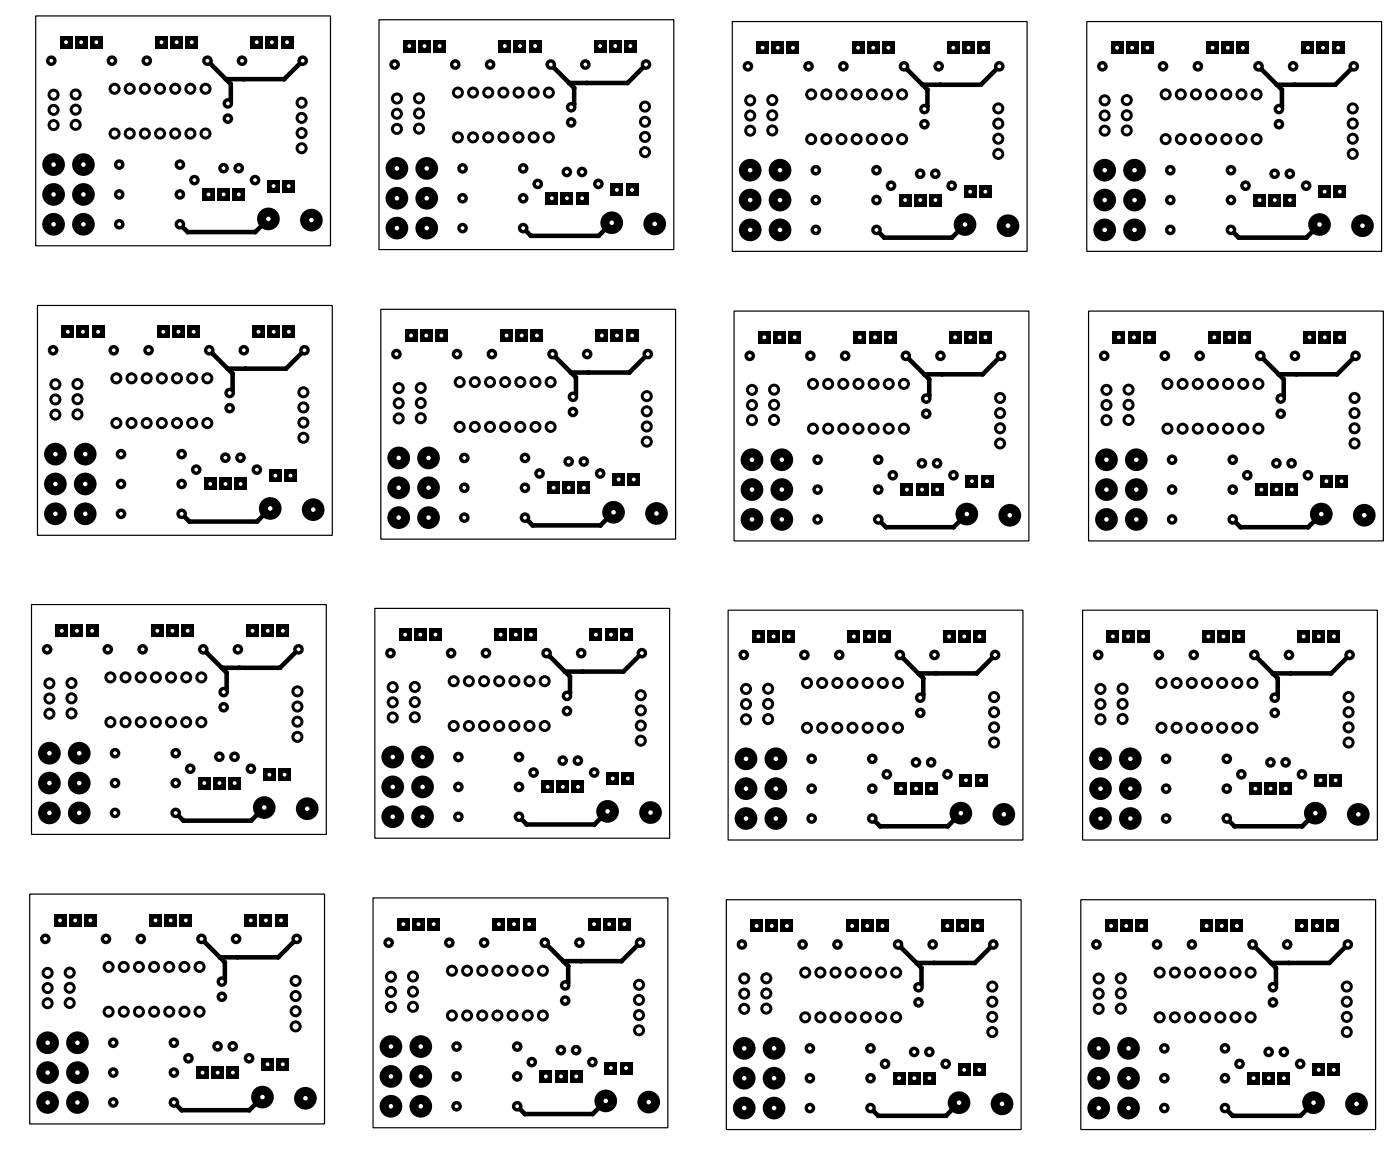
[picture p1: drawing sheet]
<svg xmlns="http://www.w3.org/2000/svg" width="235mm" height="193mm" viewBox="0 0 235 193" stroke-linecap="round" stroke-linejoin="round" font-family="sans-serif">
<g fill="none" stroke="#000" stroke-width=".76">
<path d="M34.8 10.2l3.9 3.9v2.7l-.5 .5M50.7 10.2l-3.1 3.1h-9.8M92.3 10.8l3.9 3.9v2.8l-.5 .5M108.2 10.8l-3 3.1h-9.8M151.5 11.1l3.1 3.1M154.6 14.2l.8 .8v2.8l-.5 .5M167.4 11.1l-3 3.1h-9.8M210.9 11.1l3.9 3.9v2.8l-.5 .5M226.8 11.1l-3 3.1h-9.8M45 36.7l-2.2 2.2h-11.4l-1.3-1.3M102.5 37.3l-2.2 2.2h-11.3l-1.3-1.3M161.7 37.6l-2.2 2.2h-11.3l-1.3-1.3"/>
<path d="M221.1 37.6l-2.2 2.2h-11.3l-1.3-1.3M35.1 58.7l3.9 3.9v2.7l-.5 .5M51 58.7l-3.1 3.1h-9.8M92.6 59.3l3.9 3.9v2.8l-.5 .5M108.5 59.3l-3 3.1h-9.8M151.8 59.6l3.9 3.9v2.8l-.5 .5M167.7 59.6l-3 3.1h-9.8M211.2 59.6l3.9 3.9v2.8l-.5 .5M227.1 59.6l-3 3.1h-9.8M45.3 85.2l-2.2 2.2h-11.4l-1.3-1.3M102.8 85.8l-2.2 2.2h-11.3l-1.3-1.3M162 86.1l-2.2 2.2h-11.3l-1.3-1.3"/>
<path d="M221.4 86.1l-2.2 2.2h-11.3l-1.3-1.3M34.1 108.8l3 3.1M37.1 111.9l.9 .8v2.7l-.5 .5M50 108.8l-3.1 3.1h-9.8M91.6 109.4l3.9 3.9v2.8l-.5 .5M107.5 109.4l-3 3.1h-9.8M150.8 109.7l3.9 3.9v2.8l-.5 .5M166.7 109.7l-3 3.1h-9.8M210.2 109.7l3.9 3.9v2.8l-.5 .5M226.1 109.7l-3 3.1h-9.8M44.3 135.3l-2.2 2.2h-11.4l-1.3-1.3M101.8 135.9l-2.2 2.2h-11.3l-1.3-1.3"/>
<path d="M161 136.2l-2.2 2.2h-11.3l-1.3-1.3M220.4 136.2l-2.2 2.2h-11.3l-1.3-1.3M33.8 157.3l3.9 3.9v2.7l-.5 .5M49.7 157.3l-3.1 3.1h-9.8M91.3 157.9l3.1 3.1M107.2 157.9l-3 3.1h-9.8M150.5 158.2l3.9 3.9v2.8l-.5 .5M166.4 158.2l-3 3.1h-9.8M209.9 158.2l3.1 3.1M225.8 158.2l-3 3.1h-9.8M94.4 161l.8 .8v2.8l-.5 .5M213 161.3l.8 .8v2.8l-.5 .5"/>
<path d="M44 183.8l-2.2 2.2h-11.4l-1.3-1.3M101.5 184.4l-2.2 2.2h-11.3l-1.3-1.3M160.7 184.7l-2.2 2.2h-11.3l-1.3-1.3M220.1 184.7l-2.2 2.2h-11.3l-1.3-1.3"/>
</g>
<g fill="#000">
<circle cx="34.4" cy="14.9" r="1.01"/>
<circle cx="35.3" cy="10.7" r=".38"/>
<circle cx="37.8" cy="13.3" r=".38"/>
<circle cx="38.7" cy="14.1" r=".38"/>
<circle cx="38.7" cy="16.8" r=".38"/>
<circle cx="40.8" cy="13.3" r=".38"/>
<circle cx="47.6" cy="13.3" r=".38"/>
<circle cx="92.8" cy="11.3" r=".38"/>
<circle cx="95.4" cy="13.9" r=".38"/>
<circle cx="96.2" cy="14.7" r=".38"/>
<circle cx="96.2" cy="17.5" r=".38"/>
<circle cx="98.4" cy="13.9" r=".38"/>
<circle cx="105.2" cy="13.9" r=".38"/>
<circle cx="152" cy="11.6" r=".38"/>
<circle cx="154.6" cy="14.2" r=".38"/>
<circle cx="155.4" cy="17.8" r=".38"/>
<circle cx="155.4" cy="15" r=".38"/>
<circle cx="157.6" cy="14.2" r=".38"/>
<circle cx="164.4" cy="14.2" r=".38"/>
<circle cx="211.4" cy="11.6" r=".38"/>
<circle cx="214" cy="14.2" r=".38"/>
<circle cx="214.8" cy="15" r=".38"/>
<circle cx="214.8" cy="17.8" r=".38"/>
<circle cx="217" cy="14.2" r=".38"/>
<circle cx="223.8" cy="14.2" r=".38"/>
<circle cx="31.4" cy="38.9" r=".38"/>
<circle cx="42.8" cy="38.9" r=".38"/>
<circle cx="89" cy="39.5" r=".38"/>
<circle cx="100.3" cy="39.5" r=".38"/>
<circle cx="148.2" cy="39.8" r=".38"/>
<circle cx="159.5" cy="39.8" r=".38"/>
<circle cx="207.6" cy="39.8" r=".38"/>
<circle cx="218.9" cy="39.8" r=".38"/>
<circle cx="35.6" cy="59.2" r=".38"/>
<circle cx="93.1" cy="59.8" r=".38"/>
<circle cx="38.1" cy="61.8" r=".38"/>
<circle cx="39" cy="62.6" r=".38"/>
<circle cx="39" cy="65.3" r=".38"/>
<circle cx="41.1" cy="61.8" r=".38"/>
<circle cx="47.9" cy="61.8" r=".38"/>
<circle cx="95.7" cy="62.4" r=".38"/>
<circle cx="96.5" cy="66" r=".38"/>
<circle cx="96.5" cy="63.2" r=".38"/>
<circle cx="98.7" cy="62.4" r=".38"/>
<circle cx="105.5" cy="62.4" r=".38"/>
<circle cx="152.3" cy="60.1" r=".38"/>
<circle cx="154.9" cy="62.7" r=".38"/>
<circle cx="155.7" cy="66.3" r=".38"/>
<circle cx="155.7" cy="63.5" r=".38"/>
<circle cx="157.9" cy="62.7" r=".38"/>
<circle cx="164.7" cy="62.7" r=".38"/>
<circle cx="211.7" cy="60.1" r=".38"/>
<circle cx="214.3" cy="62.7" r=".38"/>
<circle cx="215.1" cy="66.3" r=".38"/>
<circle cx="215.1" cy="63.5" r=".38"/>
<circle cx="217.3" cy="62.7" r=".38"/>
<circle cx="224.1" cy="62.7" r=".38"/>
<circle cx="31.7" cy="87.4" r=".38"/>
<circle cx="43.1" cy="87.4" r=".38"/>
<circle cx="89.3" cy="88" r=".38"/>
<circle cx="100.6" cy="88" r=".38"/>
<circle cx="148.5" cy="88.3" r=".38"/>
<circle cx="159.8" cy="88.3" r=".38"/>
<circle cx="207.9" cy="88.3" r=".38"/>
<circle cx="219.2" cy="88.3" r=".38"/>
<circle cx="34.6" cy="109.3" r=".38"/>
<circle cx="37.1" cy="111.9" r=".38"/>
<circle cx="38" cy="115.4" r=".38"/>
<circle cx="38" cy="112.7" r=".38"/>
<circle cx="40.1" cy="111.9" r=".38"/>
<circle cx="46.9" cy="111.9" r=".38"/>
<circle cx="92.1" cy="109.9" r=".38"/>
<circle cx="94.7" cy="112.5" r=".38"/>
<circle cx="95.5" cy="113.3" r=".38"/>
<circle cx="95.5" cy="116.1" r=".38"/>
<circle cx="97.7" cy="112.5" r=".38"/>
<circle cx="104.5" cy="112.5" r=".38"/>
<circle cx="151.3" cy="110.2" r=".38"/>
<circle cx="153.9" cy="112.8" r=".38"/>
<circle cx="154.7" cy="113.6" r=".38"/>
<circle cx="154.7" cy="116.4" r=".38"/>
<circle cx="156.9" cy="112.8" r=".38"/>
<circle cx="163.7" cy="112.8" r=".38"/>
<circle cx="210.7" cy="110.2" r=".38"/>
<circle cx="213.3" cy="112.8" r=".38"/>
<circle cx="214.1" cy="116.4" r=".38"/>
<circle cx="214.1" cy="113.6" r=".38"/>
<circle cx="216.3" cy="112.8" r=".38"/>
<circle cx="223.1" cy="112.8" r=".38"/>
<circle cx="30.7" cy="137.5" r=".38"/>
<circle cx="42.1" cy="137.5" r=".38"/>
<circle cx="88.3" cy="138.1" r=".38"/>
<circle cx="99.6" cy="138.1" r=".38"/>
<circle cx="147.5" cy="138.4" r=".38"/>
<circle cx="158.8" cy="138.4" r=".38"/>
<circle cx="206.9" cy="138.4" r=".38"/>
<circle cx="218.2" cy="138.4" r=".38"/>
<circle cx="34.3" cy="157.8" r=".38"/>
<circle cx="91.8" cy="158.4" r=".38"/>
<circle cx="151" cy="158.7" r=".38"/>
<circle cx="210.4" cy="158.7" r=".38"/>
<circle cx="36.8" cy="160.4" r=".38"/>
<circle cx="37.7" cy="161.2" r=".38"/>
<circle cx="37.7" cy="163.9" r=".38"/>
<circle cx="39.8" cy="160.4" r=".38"/>
<circle cx="46.6" cy="160.4" r=".38"/>
<circle cx="94.4" cy="161" r=".38"/>
<circle cx="95.2" cy="161.8" r=".38"/>
<circle cx="95.2" cy="164.6" r=".38"/>
<circle cx="97.4" cy="161" r=".38"/>
<circle cx="104.2" cy="161" r=".38"/>
<circle cx="153.6" cy="161.3" r=".38"/>
<circle cx="154.4" cy="162.1" r=".38"/>
<circle cx="154.4" cy="164.9" r=".38"/>
<circle cx="156.6" cy="161.3" r=".38"/>
<circle cx="163.4" cy="161.3" r=".38"/>
<circle cx="213" cy="161.3" r=".38"/>
<circle cx="213.8" cy="162.1" r=".38"/>
<circle cx="213.8" cy="164.9" r=".38"/>
<circle cx="216" cy="161.3" r=".38"/>
<circle cx="222.8" cy="161.3" r=".38"/>
<circle cx="30.4" cy="186" r=".38"/>
<circle cx="41.8" cy="186" r=".38"/>
<circle cx="88" cy="186.6" r=".38"/>
<circle cx="99.3" cy="186.6" r=".38"/>
<circle cx="147.2" cy="186.9" r=".38"/>
<circle cx="158.5" cy="186.9" r=".38"/>
<circle cx="206.6" cy="186.9" r=".38"/>
<circle cx="217.9" cy="186.9" r=".38"/>
</g>
<circle cx="34.4" cy="14.9" r=".51" fill="#fff"/>
<circle cx="31.9" cy="14.9" r="1.01" fill="#000"/>
<circle cx="31.9" cy="14.9" r=".51" fill="#fff"/>
<circle cx="29.4" cy="14.9" r="1.01" fill="#000"/>
<circle cx="29.4" cy="14.9" r=".51" fill="#fff"/>
<circle cx="26.8" cy="14.9" r="1.01" fill="#000"/>
<circle cx="26.8" cy="14.9" r=".51" fill="#fff"/>
<circle cx="24.3" cy="14.9" r="1.01" fill="#000"/>
<circle cx="24.3" cy="14.9" r=".51" fill="#fff"/>
<circle cx="21.7" cy="14.9" r="1.01" fill="#000"/>
<circle cx="21.7" cy="14.9" r=".51" fill="#fff"/>
<circle cx="19.2" cy="14.9" r="1.01" fill="#000"/>
<circle cx="19.2" cy="14.9" r=".51" fill="#fff"/>
<circle cx="34.4" cy="22.4" r="1.01" fill="#000"/>
<circle cx="34.4" cy="22.4" r=".51" fill="#fff"/>
<circle cx="31.9" cy="22.4" r="1.01" fill="#000"/>
<circle cx="31.9" cy="22.4" r=".51" fill="#fff"/>
<circle cx="29.4" cy="22.4" r="1.01" fill="#000"/>
<circle cx="29.4" cy="22.4" r=".51" fill="#fff"/>
<circle cx="26.8" cy="22.4" r="1.01" fill="#000"/>
<circle cx="26.8" cy="22.4" r=".51" fill="#fff"/>
<circle cx="24.3" cy="22.4" r="1.01" fill="#000"/>
<circle cx="24.3" cy="22.4" r=".51" fill="#fff"/>
<circle cx="21.7" cy="22.4" r="1.01" fill="#000"/>
<circle cx="21.7" cy="22.4" r=".51" fill="#fff"/>
<circle cx="19.2" cy="22.4" r="1.01" fill="#000"/>
<circle cx="19.2" cy="22.4" r=".51" fill="#fff"/>
<path d="M42 6.1h2v2h-2z" fill="#000"/>
<circle cx="43" cy="7.1" r=".32" fill="#fff"/>
<path d="M44.5 6.1h2.1v2h-2.1z" fill="#000"/>
<circle cx="45.6" cy="7.1" r=".32" fill="#fff"/>
<path d="M47.1 6.1h2v2h-2z" fill="#000"/>
<circle cx="48.1" cy="7.1" r=".32" fill="#fff"/>
<path d="M26 6.1h2.1v2h-2.1z" fill="#000"/>
<circle cx="27.1" cy="7.1" r=".32" fill="#fff"/>
<path d="M28.6 6.1h2v2h-2z" fill="#000"/>
<circle cx="29.6" cy="7.1" r=".32" fill="#fff"/>
<path d="M31.1 6.1h2v2h-2z" fill="#000"/>
<circle cx="32.1" cy="7.1" r=".32" fill="#fff"/>
<path d="M10 6.1h2.1v2h-2.1z" fill="#000"/>
<circle cx="11.1" cy="7.1" r=".32" fill="#fff"/>
<path d="M12.6 6.1h2v2h-2z" fill="#000"/>
<circle cx="13.6" cy="7.1" r=".32" fill="#fff"/>
<path d="M15.1 6.1h2v2h-2z" fill="#000"/>
<circle cx="16.1" cy="7.1" r=".32" fill="#fff"/>
<circle cx="40" cy="28.2" r=".89" fill="#000"/>
<circle cx="40" cy="28.2" r=".32" fill="#fff"/>
<circle cx="37.5" cy="28.2" r=".89" fill="#000"/>
<circle cx="37.5" cy="28.2" r=".32" fill="#fff"/>
<circle cx="38.2" cy="19.9" r=".89" fill="#000"/>
<circle cx="38.2" cy="19.9" r=".32" fill="#fff"/>
<circle cx="38.2" cy="17.3" r=".89" fill="#000"/>
<circle cx="38.2" cy="17.3" r=".32" fill="#fff"/>
<circle cx="45" cy="36.7" r="1.9" fill="#000"/>
<circle cx="45" cy="36.7" r=".38" fill="#fff"/>
<circle cx="50.5" cy="24.8" r="1.01" fill="#000"/>
<circle cx="50.5" cy="24.8" r=".51" fill="#fff"/>
<circle cx="50.5" cy="22.3" r="1.01" fill="#000"/>
<circle cx="50.5" cy="22.3" r=".51" fill="#fff"/>
<circle cx="50.5" cy="19.8" r="1.01" fill="#000"/>
<circle cx="50.5" cy="19.7" r=".51" fill="#fff"/>
<circle cx="50.5" cy="17.2" r="1.01" fill="#000"/>
<circle cx="50.5" cy="17.2" r=".51" fill="#fff"/>
<circle cx="12.7" cy="20.9" r="1.01" fill="#000"/>
<circle cx="12.7" cy="20.9" r=".51" fill="#fff"/>
<circle cx="12.7" cy="18.4" r="1.01" fill="#000"/>
<circle cx="12.7" cy="18.4" r=".51" fill="#fff"/>
<circle cx="12.7" cy="15.8" r="1.01" fill="#000"/>
<circle cx="12.7" cy="15.8" r=".51" fill="#fff"/>
<circle cx="9" cy="21" r="1.01" fill="#000"/>
<circle cx="9" cy="20.9" r=".51" fill="#fff"/>
<circle cx="9" cy="18.4" r="1.01" fill="#000"/>
<circle cx="9" cy="18.4" r=".51" fill="#fff"/>
<circle cx="9" cy="15.9" r="1.01" fill="#000"/>
<circle cx="9" cy="15.9" r=".51" fill="#fff"/>
<circle cx="9" cy="27.6" r="1.9" fill="#000"/>
<circle cx="9" cy="27.6" r=".38" fill="#fff"/>
<circle cx="14" cy="27.6" r="1.9" fill="#000"/>
<circle cx="14" cy="27.6" r=".38" fill="#fff"/>
<circle cx="9" cy="32.6" r="1.9" fill="#000"/>
<circle cx="9" cy="32.6" r=".38" fill="#fff"/>
<circle cx="14" cy="32.6" r="1.9" fill="#000"/>
<circle cx="14" cy="32.6" r=".38" fill="#fff"/>
<circle cx="9" cy="37.6" r="1.9" fill="#000"/>
<circle cx="9" cy="37.6" r=".38" fill="#fff"/>
<circle cx="40.6" cy="10.2" r=".89" fill="#000"/>
<circle cx="40.6" cy="10.2" r=".32" fill="#fff"/>
<circle cx="50.7" cy="10.2" r=".89" fill="#000"/>
<circle cx="50.7" cy="10.2" r=".32" fill="#fff"/>
<circle cx="24.6" cy="10.2" r=".89" fill="#000"/>
<circle cx="24.6" cy="10.2" r=".32" fill="#fff"/>
<circle cx="34.8" cy="10.2" r=".89" fill="#000"/>
<circle cx="34.8" cy="10.2" r=".32" fill="#fff"/>
<circle cx="8.6" cy="10.2" r=".89" fill="#000"/>
<circle cx="8.6" cy="10.2" r=".32" fill="#fff"/>
<circle cx="18.8" cy="10.2" r=".89" fill="#000"/>
<circle cx="18.8" cy="10.2" r=".32" fill="#fff"/>
<circle cx="20" cy="27.6" r=".89" fill="#000"/>
<circle cx="20" cy="27.6" r=".32" fill="#fff"/>
<circle cx="30.1" cy="27.6" r=".89" fill="#000"/>
<circle cx="30.1" cy="27.6" r=".32" fill="#fff"/>
<circle cx="20" cy="32.6" r=".89" fill="#000"/>
<circle cx="20" cy="32.6" r=".32" fill="#fff"/>
<circle cx="30.1" cy="32.6" r=".89" fill="#000"/>
<circle cx="30.1" cy="32.6" r=".32" fill="#fff"/>
<circle cx="20" cy="37.6" r=".89" fill="#000"/>
<circle cx="20" cy="37.6" r=".32" fill="#fff"/>
<circle cx="30.1" cy="37.6" r=".89" fill="#000"/>
<circle cx="30.1" cy="37.6" r=".32" fill="#fff"/>
<circle cx="14" cy="37.6" r="1.9" fill="#000"/>
<circle cx="14" cy="37.6" r=".38" fill="#fff"/>
<path d="M39 31.6h2v2h-2z" fill="#000"/>
<circle cx="40" cy="32.6" r=".32" fill="#fff"/>
<path d="M36.5 31.6h2v2h-2z" fill="#000"/>
<circle cx="37.5" cy="32.6" r=".32" fill="#fff"/>
<path d="M33.9 31.6h2v2h-2z" fill="#000"/>
<circle cx="34.9" cy="32.6" r=".32" fill="#fff"/>
<circle cx="52.2" cy="36.9" r="1.9" fill="#000"/>
<circle cx="52.2" cy="36.9" r=".38" fill="#fff"/>
<path d="M47.4 30.2h2v2h-2z" fill="#000"/>
<circle cx="48.4" cy="31.2" r=".32" fill="#fff"/>
<path d="M44.8 30.2h2v2h-2z" fill="#000"/>
<circle cx="45.8" cy="31.2" r=".32" fill="#fff"/>
<circle cx="32.6" cy="30.2" r=".89" fill="#000"/>
<circle cx="32.6" cy="30.2" r=".32" fill="#fff"/>
<circle cx="42.7" cy="30.2" r=".89" fill="#000"/>
<circle cx="42.7" cy="30.2" r=".32" fill="#fff"/>
<circle cx="92" cy="15.5" r="1.01" fill="#000"/>
<circle cx="92" cy="15.5" r=".51" fill="#fff"/>
<circle cx="89.4" cy="15.5" r="1.01" fill="#000"/>
<circle cx="89.4" cy="15.5" r=".51" fill="#fff"/>
<circle cx="86.9" cy="15.5" r="1.01" fill="#000"/>
<circle cx="86.9" cy="15.5" r=".51" fill="#fff"/>
<circle cx="84.3" cy="15.5" r="1.01" fill="#000"/>
<circle cx="84.3" cy="15.5" r=".51" fill="#fff"/>
<circle cx="81.8" cy="15.5" r="1.01" fill="#000"/>
<circle cx="81.8" cy="15.5" r=".51" fill="#fff"/>
<circle cx="79.3" cy="15.5" r="1.01" fill="#000"/>
<circle cx="79.3" cy="15.5" r=".51" fill="#fff"/>
<circle cx="76.7" cy="15.5" r="1.01" fill="#000"/>
<circle cx="76.7" cy="15.5" r=".51" fill="#fff"/>
<circle cx="92" cy="23" r="1.01" fill="#000"/>
<circle cx="92" cy="23" r=".51" fill="#fff"/>
<circle cx="89.4" cy="23" r="1.01" fill="#000"/>
<circle cx="89.4" cy="23" r=".51" fill="#fff"/>
<circle cx="86.9" cy="23" r="1.01" fill="#000"/>
<circle cx="86.9" cy="23" r=".51" fill="#fff"/>
<circle cx="84.3" cy="23" r="1.01" fill="#000"/>
<circle cx="84.3" cy="23" r=".51" fill="#fff"/>
<circle cx="81.8" cy="23" r="1.01" fill="#000"/>
<circle cx="81.8" cy="23" r=".51" fill="#fff"/>
<circle cx="79.3" cy="23" r="1.01" fill="#000"/>
<circle cx="79.3" cy="23" r=".51" fill="#fff"/>
<circle cx="76.7" cy="23" r="1.01" fill="#000"/>
<circle cx="76.7" cy="23" r=".51" fill="#fff"/>
<path d="M99.5 6.7h2.1v2h-2.1z" fill="#000"/>
<circle cx="100.5" cy="7.7" r=".32" fill="#fff"/>
<path d="M102.1 6.7h2v2h-2z" fill="#000"/>
<circle cx="103.1" cy="7.7" r=".32" fill="#fff"/>
<path d="M104.6 6.7h2v2h-2z" fill="#000"/>
<circle cx="105.6" cy="7.7" r=".32" fill="#fff"/>
<path d="M83.6 6.7h2v2h-2z" fill="#000"/>
<circle cx="84.6" cy="7.7" r=".32" fill="#fff"/>
<path d="M86.1 6.7h2v2h-2z" fill="#000"/>
<circle cx="87.1" cy="7.7" r=".32" fill="#fff"/>
<path d="M88.7 6.7h2v2h-2z" fill="#000"/>
<circle cx="89.7" cy="7.7" r=".32" fill="#fff"/>
<path d="M67.6 6.7h2v2h-2z" fill="#000"/>
<circle cx="68.6" cy="7.7" r=".32" fill="#fff"/>
<path d="M70.1 6.7h2v2h-2z" fill="#000"/>
<circle cx="71.1" cy="7.7" r=".32" fill="#fff"/>
<path d="M72.7 6.7h2v2h-2z" fill="#000"/>
<circle cx="73.7" cy="7.7" r=".32" fill="#fff"/>
<circle cx="97.5" cy="28.8" r=".89" fill="#000"/>
<circle cx="97.5" cy="28.8" r=".32" fill="#fff"/>
<circle cx="95" cy="28.8" r=".89" fill="#000"/>
<circle cx="95" cy="28.8" r=".32" fill="#fff"/>
<circle cx="95.7" cy="20.5" r=".89" fill="#000"/>
<circle cx="95.7" cy="20.5" r=".32" fill="#fff"/>
<circle cx="95.7" cy="18" r=".89" fill="#000"/>
<circle cx="95.7" cy="18" r=".32" fill="#fff"/>
<circle cx="102.5" cy="37.3" r="1.9" fill="#000"/>
<circle cx="102.5" cy="37.3" r=".38" fill="#fff"/>
<circle cx="108.1" cy="25.5" r="1.01" fill="#000"/>
<circle cx="108.1" cy="25.5" r=".51" fill="#fff"/>
<circle cx="108.1" cy="22.9" r="1.01" fill="#000"/>
<circle cx="108.1" cy="22.9" r=".51" fill="#fff"/>
<circle cx="108.1" cy="20.4" r="1.01" fill="#000"/>
<circle cx="108.1" cy="20.4" r=".51" fill="#fff"/>
<circle cx="108.1" cy="17.9" r="1.01" fill="#000"/>
<circle cx="108.1" cy="17.9" r=".51" fill="#fff"/>
<circle cx="70.2" cy="21.6" r="1.01" fill="#000"/>
<circle cx="70.2" cy="21.5" r=".51" fill="#fff"/>
<circle cx="70.2" cy="19" r="1.01" fill="#000"/>
<circle cx="70.2" cy="19" r=".51" fill="#fff"/>
<circle cx="70.2" cy="16.5" r="1.01" fill="#000"/>
<circle cx="70.2" cy="16.5" r=".51" fill="#fff"/>
<circle cx="66.5" cy="21.6" r="1.01" fill="#000"/>
<circle cx="66.5" cy="21.6" r=".51" fill="#fff"/>
<circle cx="66.5" cy="19.1" r="1.01" fill="#000"/>
<circle cx="66.5" cy="19" r=".51" fill="#fff"/>
<circle cx="66.5" cy="16.5" r="1.01" fill="#000"/>
<circle cx="66.5" cy="16.5" r=".51" fill="#fff"/>
<circle cx="66.5" cy="28.2" r="1.9" fill="#000"/>
<circle cx="66.5" cy="28.2" r=".38" fill="#fff"/>
<circle cx="71.5" cy="28.2" r="1.9" fill="#000"/>
<circle cx="71.5" cy="28.2" r=".38" fill="#fff"/>
<circle cx="66.5" cy="33.2" r="1.9" fill="#000"/>
<circle cx="66.5" cy="33.2" r=".38" fill="#fff"/>
<circle cx="71.5" cy="33.2" r="1.9" fill="#000"/>
<circle cx="71.5" cy="33.2" r=".38" fill="#fff"/>
<circle cx="66.5" cy="38.2" r="1.9" fill="#000"/>
<circle cx="66.5" cy="38.2" r=".38" fill="#fff"/>
<circle cx="98.1" cy="10.8" r=".89" fill="#000"/>
<circle cx="98.1" cy="10.8" r=".32" fill="#fff"/>
<circle cx="108.2" cy="10.8" r=".89" fill="#000"/>
<circle cx="108.2" cy="10.8" r=".32" fill="#fff"/>
<circle cx="82.1" cy="10.8" r=".89" fill="#000"/>
<circle cx="82.1" cy="10.8" r=".32" fill="#fff"/>
<circle cx="92.3" cy="10.8" r=".89" fill="#000"/>
<circle cx="92.3" cy="10.8" r=".32" fill="#fff"/>
<circle cx="66.1" cy="10.8" r=".89" fill="#000"/>
<circle cx="66.1" cy="10.8" r=".32" fill="#fff"/>
<circle cx="76.3" cy="10.8" r=".89" fill="#000"/>
<circle cx="76.3" cy="10.8" r=".32" fill="#fff"/>
<circle cx="77.5" cy="28.2" r=".89" fill="#000"/>
<circle cx="77.5" cy="28.2" r=".32" fill="#fff"/>
<circle cx="87.7" cy="28.2" r=".89" fill="#000"/>
<circle cx="87.7" cy="28.2" r=".32" fill="#fff"/>
<circle cx="77.5" cy="33.2" r=".89" fill="#000"/>
<circle cx="77.5" cy="33.2" r=".32" fill="#fff"/>
<circle cx="87.7" cy="33.2" r=".89" fill="#000"/>
<circle cx="87.7" cy="33.2" r=".32" fill="#fff"/>
<circle cx="77.5" cy="38.2" r=".89" fill="#000"/>
<circle cx="77.5" cy="38.2" r=".32" fill="#fff"/>
<circle cx="87.7" cy="38.2" r=".89" fill="#000"/>
<circle cx="87.7" cy="38.2" r=".32" fill="#fff"/>
<circle cx="71.5" cy="38.2" r="1.9" fill="#000"/>
<circle cx="71.5" cy="38.2" r=".38" fill="#fff"/>
<path d="M96.5 32.2h2.1v2h-2.1z" fill="#000"/>
<circle cx="97.5" cy="33.2" r=".32" fill="#fff"/>
<path d="M94 32.2h2v2h-2z" fill="#000"/>
<circle cx="95" cy="33.2" r=".32" fill="#fff"/>
<path d="M91.5 32.2h2v2h-2z" fill="#000"/>
<circle cx="92.5" cy="33.2" r=".32" fill="#fff"/>
<circle cx="109.7" cy="37.5" r="1.9" fill="#000"/>
<circle cx="109.7" cy="37.5" r=".38" fill="#fff"/>
<path d="M104.9 30.8h2v2h-2z" fill="#000"/>
<circle cx="105.9" cy="31.8" r=".32" fill="#fff"/>
<path d="M102.4 30.8h2v2h-2z" fill="#000"/>
<circle cx="103.4" cy="31.8" r=".32" fill="#fff"/>
<circle cx="90.1" cy="30.8" r=".89" fill="#000"/>
<circle cx="90.1" cy="30.8" r=".32" fill="#fff"/>
<circle cx="100.3" cy="30.8" r=".89" fill="#000"/>
<circle cx="100.3" cy="30.8" r=".32" fill="#fff"/>
<circle cx="151.2" cy="15.8" r="1.01" fill="#000"/>
<circle cx="151.2" cy="15.8" r=".51" fill="#fff"/>
<circle cx="148.6" cy="15.8" r="1.01" fill="#000"/>
<circle cx="148.6" cy="15.8" r=".51" fill="#fff"/>
<circle cx="146.1" cy="15.8" r="1.01" fill="#000"/>
<circle cx="146.1" cy="15.8" r=".51" fill="#fff"/>
<circle cx="143.5" cy="15.8" r="1.01" fill="#000"/>
<circle cx="143.5" cy="15.8" r=".51" fill="#fff"/>
<circle cx="141" cy="15.8" r="1.01" fill="#000"/>
<circle cx="141" cy="15.8" r=".51" fill="#fff"/>
<circle cx="138.5" cy="15.8" r="1.01" fill="#000"/>
<circle cx="138.5" cy="15.8" r=".51" fill="#fff"/>
<circle cx="135.9" cy="15.8" r="1.01" fill="#000"/>
<circle cx="135.9" cy="15.8" r=".51" fill="#fff"/>
<circle cx="151.2" cy="23.3" r="1.01" fill="#000"/>
<circle cx="151.2" cy="23.3" r=".51" fill="#fff"/>
<circle cx="148.6" cy="23.3" r="1.01" fill="#000"/>
<circle cx="148.6" cy="23.3" r=".51" fill="#fff"/>
<circle cx="146.1" cy="23.3" r="1.01" fill="#000"/>
<circle cx="146.1" cy="23.3" r=".51" fill="#fff"/>
<circle cx="143.5" cy="23.3" r="1.01" fill="#000"/>
<circle cx="143.5" cy="23.3" r=".51" fill="#fff"/>
<circle cx="141" cy="23.3" r="1.01" fill="#000"/>
<circle cx="141" cy="23.3" r=".51" fill="#fff"/>
<circle cx="138.5" cy="23.3" r="1.01" fill="#000"/>
<circle cx="138.5" cy="23.3" r=".51" fill="#fff"/>
<circle cx="135.9" cy="23.3" r="1.01" fill="#000"/>
<circle cx="135.9" cy="23.3" r=".51" fill="#fff"/>
<path d="M158.7 7h2.1v2h-2.1z" fill="#000"/>
<circle cx="159.7" cy="8" r=".32" fill="#fff"/>
<path d="M161.3 7h2v2h-2z" fill="#000"/>
<circle cx="162.3" cy="8" r=".32" fill="#fff"/>
<path d="M163.8 7h2v2h-2z" fill="#000"/>
<circle cx="164.8" cy="8" r=".32" fill="#fff"/>
<path d="M142.8 7h2v2h-2z" fill="#000"/>
<circle cx="143.8" cy="8" r=".32" fill="#fff"/>
<path d="M145.3 7h2v2h-2z" fill="#000"/>
<circle cx="146.3" cy="8" r=".32" fill="#fff"/>
<path d="M147.9 7h2v2h-2z" fill="#000"/>
<circle cx="148.9" cy="8" r=".32" fill="#fff"/>
<path d="M126.8 7h2v2h-2z" fill="#000"/>
<circle cx="127.8" cy="8" r=".32" fill="#fff"/>
<path d="M129.3 7h2v2h-2z" fill="#000"/>
<circle cx="130.3" cy="8" r=".32" fill="#fff"/>
<path d="M131.9 7h2v2h-2z" fill="#000"/>
<circle cx="132.9" cy="8" r=".32" fill="#fff"/>
<circle cx="156.7" cy="29.1" r=".89" fill="#000"/>
<circle cx="156.7" cy="29.1" r=".32" fill="#fff"/>
<circle cx="154.2" cy="29.1" r=".89" fill="#000"/>
<circle cx="154.2" cy="29.1" r=".32" fill="#fff"/>
<circle cx="154.9" cy="20.8" r=".89" fill="#000"/>
<circle cx="154.9" cy="20.8" r=".32" fill="#fff"/>
<circle cx="154.9" cy="18.3" r=".89" fill="#000"/>
<circle cx="154.9" cy="18.3" r=".32" fill="#fff"/>
<circle cx="161.7" cy="37.6" r="1.9" fill="#000"/>
<circle cx="161.7" cy="37.6" r=".38" fill="#fff"/>
<circle cx="167.3" cy="25.8" r="1.01" fill="#000"/>
<circle cx="167.3" cy="25.8" r=".51" fill="#fff"/>
<circle cx="167.3" cy="23.2" r="1.01" fill="#000"/>
<circle cx="167.3" cy="23.2" r=".51" fill="#fff"/>
<circle cx="167.3" cy="20.7" r="1.01" fill="#000"/>
<circle cx="167.3" cy="20.7" r=".51" fill="#fff"/>
<circle cx="167.3" cy="18.2" r="1.01" fill="#000"/>
<circle cx="167.3" cy="18.2" r=".51" fill="#fff"/>
<circle cx="129.4" cy="21.9" r="1.01" fill="#000"/>
<circle cx="129.4" cy="21.8" r=".51" fill="#fff"/>
<circle cx="129.4" cy="19.3" r="1.01" fill="#000"/>
<circle cx="129.4" cy="19.3" r=".51" fill="#fff"/>
<circle cx="129.4" cy="16.8" r="1.01" fill="#000"/>
<circle cx="129.4" cy="16.8" r=".51" fill="#fff"/>
<circle cx="125.7" cy="21.9" r="1.01" fill="#000"/>
<circle cx="125.7" cy="21.9" r=".51" fill="#fff"/>
<circle cx="125.7" cy="19.4" r="1.01" fill="#000"/>
<circle cx="125.7" cy="19.3" r=".51" fill="#fff"/>
<circle cx="125.7" cy="16.8" r="1.01" fill="#000"/>
<circle cx="125.7" cy="16.8" r=".51" fill="#fff"/>
<circle cx="125.7" cy="28.5" r="1.9" fill="#000"/>
<circle cx="125.7" cy="28.5" r=".38" fill="#fff"/>
<circle cx="130.7" cy="28.5" r="1.9" fill="#000"/>
<circle cx="130.7" cy="28.5" r=".38" fill="#fff"/>
<circle cx="125.7" cy="33.5" r="1.9" fill="#000"/>
<circle cx="125.7" cy="33.5" r=".38" fill="#fff"/>
<circle cx="130.7" cy="33.5" r="1.9" fill="#000"/>
<circle cx="130.7" cy="33.5" r=".38" fill="#fff"/>
<circle cx="125.7" cy="38.5" r="1.9" fill="#000"/>
<circle cx="125.7" cy="38.5" r=".38" fill="#fff"/>
<circle cx="157.3" cy="11.1" r=".89" fill="#000"/>
<circle cx="157.3" cy="11.1" r=".32" fill="#fff"/>
<circle cx="167.4" cy="11.1" r=".89" fill="#000"/>
<circle cx="167.4" cy="11.1" r=".32" fill="#fff"/>
<circle cx="141.3" cy="11.1" r=".89" fill="#000"/>
<circle cx="141.3" cy="11.1" r=".32" fill="#fff"/>
<circle cx="151.5" cy="11.1" r=".89" fill="#000"/>
<circle cx="151.5" cy="11.1" r=".32" fill="#fff"/>
<circle cx="125.3" cy="11.1" r=".89" fill="#000"/>
<circle cx="125.3" cy="11.1" r=".32" fill="#fff"/>
<circle cx="135.5" cy="11.1" r=".89" fill="#000"/>
<circle cx="135.5" cy="11.1" r=".32" fill="#fff"/>
<circle cx="136.7" cy="28.5" r=".89" fill="#000"/>
<circle cx="136.7" cy="28.5" r=".32" fill="#fff"/>
<circle cx="146.9" cy="28.5" r=".89" fill="#000"/>
<circle cx="146.9" cy="28.5" r=".32" fill="#fff"/>
<circle cx="136.7" cy="33.5" r=".89" fill="#000"/>
<circle cx="136.7" cy="33.5" r=".32" fill="#fff"/>
<circle cx="146.9" cy="33.5" r=".89" fill="#000"/>
<circle cx="146.9" cy="33.5" r=".32" fill="#fff"/>
<circle cx="136.7" cy="38.5" r=".89" fill="#000"/>
<circle cx="136.7" cy="38.5" r=".32" fill="#fff"/>
<circle cx="146.9" cy="38.5" r=".89" fill="#000"/>
<circle cx="146.9" cy="38.5" r=".32" fill="#fff"/>
<circle cx="130.7" cy="38.5" r="1.9" fill="#000"/>
<circle cx="130.7" cy="38.5" r=".38" fill="#fff"/>
<path d="M155.7 32.5h2.1v2h-2.1z" fill="#000"/>
<circle cx="156.7" cy="33.5" r=".32" fill="#fff"/>
<path d="M153.2 32.5h2v2h-2z" fill="#000"/>
<circle cx="154.2" cy="33.5" r=".32" fill="#fff"/>
<path d="M150.7 32.5h2v2h-2z" fill="#000"/>
<circle cx="151.7" cy="33.5" r=".32" fill="#fff"/>
<circle cx="168.9" cy="37.8" r="1.9" fill="#000"/>
<circle cx="168.9" cy="37.8" r=".38" fill="#fff"/>
<path d="M164.1 31.1h2v2h-2z" fill="#000"/>
<circle cx="165.1" cy="32.1" r=".32" fill="#fff"/>
<path d="M161.6 31.1h2v2h-2z" fill="#000"/>
<circle cx="162.6" cy="32.1" r=".32" fill="#fff"/>
<circle cx="149.3" cy="31.1" r=".89" fill="#000"/>
<circle cx="149.3" cy="31.1" r=".32" fill="#fff"/>
<circle cx="159.5" cy="31.1" r=".89" fill="#000"/>
<circle cx="159.5" cy="31.1" r=".32" fill="#fff"/>
<circle cx="210.6" cy="15.8" r="1.01" fill="#000"/>
<circle cx="210.6" cy="15.8" r=".51" fill="#fff"/>
<circle cx="208" cy="15.8" r="1.01" fill="#000"/>
<circle cx="208" cy="15.8" r=".51" fill="#fff"/>
<circle cx="205.5" cy="15.8" r="1.01" fill="#000"/>
<circle cx="205.5" cy="15.8" r=".51" fill="#fff"/>
<circle cx="202.9" cy="15.8" r="1.01" fill="#000"/>
<circle cx="202.9" cy="15.8" r=".51" fill="#fff"/>
<circle cx="200.4" cy="15.8" r="1.01" fill="#000"/>
<circle cx="200.4" cy="15.8" r=".51" fill="#fff"/>
<circle cx="197.9" cy="15.8" r="1.01" fill="#000"/>
<circle cx="197.9" cy="15.8" r=".51" fill="#fff"/>
<circle cx="195.3" cy="15.8" r="1.01" fill="#000"/>
<circle cx="195.3" cy="15.8" r=".51" fill="#fff"/>
<circle cx="210.6" cy="23.3" r="1.01" fill="#000"/>
<circle cx="210.6" cy="23.3" r=".51" fill="#fff"/>
<circle cx="208" cy="23.3" r="1.01" fill="#000"/>
<circle cx="208" cy="23.3" r=".51" fill="#fff"/>
<circle cx="205.5" cy="23.3" r="1.01" fill="#000"/>
<circle cx="205.5" cy="23.3" r=".51" fill="#fff"/>
<circle cx="202.9" cy="23.3" r="1.01" fill="#000"/>
<circle cx="202.9" cy="23.3" r=".51" fill="#fff"/>
<circle cx="200.4" cy="23.3" r="1.01" fill="#000"/>
<circle cx="200.4" cy="23.3" r=".51" fill="#fff"/>
<circle cx="197.9" cy="23.3" r="1.01" fill="#000"/>
<circle cx="197.9" cy="23.3" r=".51" fill="#fff"/>
<circle cx="195.3" cy="23.3" r="1.01" fill="#000"/>
<circle cx="195.3" cy="23.3" r=".51" fill="#fff"/>
<path d="M218.1 7h2.1v2h-2.1z" fill="#000"/>
<circle cx="219.1" cy="8" r=".32" fill="#fff"/>
<path d="M220.7 7h2v2h-2z" fill="#000"/>
<circle cx="221.7" cy="8" r=".32" fill="#fff"/>
<path d="M223.2 7h2v2h-2z" fill="#000"/>
<circle cx="224.2" cy="8" r=".32" fill="#fff"/>
<path d="M202.2 7h2v2h-2z" fill="#000"/>
<circle cx="203.2" cy="8" r=".32" fill="#fff"/>
<path d="M204.7 7h2v2h-2z" fill="#000"/>
<circle cx="205.7" cy="8" r=".32" fill="#fff"/>
<path d="M207.3 7h2v2h-2z" fill="#000"/>
<circle cx="208.3" cy="8" r=".32" fill="#fff"/>
<path d="M186.2 7h2v2h-2z" fill="#000"/>
<circle cx="187.2" cy="8" r=".32" fill="#fff"/>
<path d="M188.7 7h2v2h-2z" fill="#000"/>
<circle cx="189.7" cy="8" r=".32" fill="#fff"/>
<path d="M191.3 7h2v2h-2z" fill="#000"/>
<circle cx="192.3" cy="8" r=".32" fill="#fff"/>
<circle cx="216.1" cy="29.1" r=".89" fill="#000"/>
<circle cx="216.1" cy="29.1" r=".32" fill="#fff"/>
<circle cx="213.6" cy="29.1" r=".89" fill="#000"/>
<circle cx="213.6" cy="29.1" r=".32" fill="#fff"/>
<circle cx="214.3" cy="20.8" r=".89" fill="#000"/>
<circle cx="214.3" cy="20.8" r=".32" fill="#fff"/>
<circle cx="214.3" cy="18.3" r=".89" fill="#000"/>
<circle cx="214.3" cy="18.3" r=".32" fill="#fff"/>
<circle cx="221.1" cy="37.6" r="1.9" fill="#000"/>
<circle cx="221.1" cy="37.6" r=".38" fill="#fff"/>
<circle cx="226.7" cy="25.8" r="1.01" fill="#000"/>
<circle cx="226.7" cy="25.8" r=".51" fill="#fff"/>
<circle cx="226.7" cy="23.2" r="1.01" fill="#000"/>
<circle cx="226.7" cy="23.2" r=".51" fill="#fff"/>
<circle cx="226.7" cy="20.7" r="1.01" fill="#000"/>
<circle cx="226.7" cy="20.7" r=".51" fill="#fff"/>
<circle cx="226.7" cy="18.2" r="1.01" fill="#000"/>
<circle cx="226.7" cy="18.2" r=".51" fill="#fff"/>
<circle cx="188.8" cy="21.9" r="1.01" fill="#000"/>
<circle cx="188.8" cy="21.8" r=".51" fill="#fff"/>
<circle cx="188.8" cy="19.3" r="1.01" fill="#000"/>
<circle cx="188.8" cy="19.3" r=".51" fill="#fff"/>
<circle cx="188.8" cy="16.8" r="1.01" fill="#000"/>
<circle cx="188.8" cy="16.8" r=".51" fill="#fff"/>
<circle cx="185.1" cy="21.9" r="1.01" fill="#000"/>
<circle cx="185.1" cy="21.9" r=".51" fill="#fff"/>
<circle cx="185.1" cy="19.4" r="1.01" fill="#000"/>
<circle cx="185.1" cy="19.3" r=".51" fill="#fff"/>
<circle cx="185.1" cy="16.8" r="1.01" fill="#000"/>
<circle cx="185.1" cy="16.8" r=".51" fill="#fff"/>
<circle cx="185.1" cy="28.5" r="1.9" fill="#000"/>
<circle cx="185.1" cy="28.5" r=".38" fill="#fff"/>
<circle cx="190.1" cy="28.5" r="1.9" fill="#000"/>
<circle cx="190.1" cy="28.5" r=".38" fill="#fff"/>
<circle cx="185.1" cy="33.5" r="1.9" fill="#000"/>
<circle cx="185.1" cy="33.5" r=".38" fill="#fff"/>
<circle cx="190.1" cy="33.5" r="1.9" fill="#000"/>
<circle cx="190.1" cy="33.5" r=".38" fill="#fff"/>
<circle cx="185.1" cy="38.5" r="1.9" fill="#000"/>
<circle cx="185.1" cy="38.5" r=".38" fill="#fff"/>
<circle cx="216.7" cy="11.1" r=".89" fill="#000"/>
<circle cx="216.7" cy="11.1" r=".32" fill="#fff"/>
<circle cx="226.8" cy="11.1" r=".89" fill="#000"/>
<circle cx="226.8" cy="11.1" r=".32" fill="#fff"/>
<circle cx="200.7" cy="11.1" r=".89" fill="#000"/>
<circle cx="200.7" cy="11.1" r=".32" fill="#fff"/>
<circle cx="210.9" cy="11.1" r=".89" fill="#000"/>
<circle cx="210.9" cy="11.1" r=".32" fill="#fff"/>
<circle cx="184.7" cy="11.1" r=".89" fill="#000"/>
<circle cx="184.7" cy="11.1" r=".32" fill="#fff"/>
<circle cx="194.9" cy="11.1" r=".89" fill="#000"/>
<circle cx="194.9" cy="11.1" r=".32" fill="#fff"/>
<circle cx="196.1" cy="28.5" r=".89" fill="#000"/>
<circle cx="196.1" cy="28.5" r=".32" fill="#fff"/>
<circle cx="206.3" cy="28.5" r=".89" fill="#000"/>
<circle cx="206.3" cy="28.5" r=".32" fill="#fff"/>
<circle cx="196.1" cy="33.5" r=".89" fill="#000"/>
<circle cx="196.1" cy="33.5" r=".32" fill="#fff"/>
<circle cx="206.3" cy="33.5" r=".89" fill="#000"/>
<circle cx="206.3" cy="33.5" r=".32" fill="#fff"/>
<circle cx="196.1" cy="38.5" r=".89" fill="#000"/>
<circle cx="196.1" cy="38.5" r=".32" fill="#fff"/>
<circle cx="206.3" cy="38.5" r=".89" fill="#000"/>
<circle cx="206.3" cy="38.5" r=".32" fill="#fff"/>
<circle cx="190.1" cy="38.5" r="1.9" fill="#000"/>
<circle cx="190.1" cy="38.5" r=".38" fill="#fff"/>
<path d="M215.1 32.5h2.1v2h-2.1z" fill="#000"/>
<circle cx="216.1" cy="33.5" r=".32" fill="#fff"/>
<path d="M212.6 32.5h2v2h-2z" fill="#000"/>
<circle cx="213.6" cy="33.5" r=".32" fill="#fff"/>
<path d="M210.1 32.5h2v2h-2z" fill="#000"/>
<circle cx="211.1" cy="33.5" r=".32" fill="#fff"/>
<circle cx="228.3" cy="37.8" r="1.9" fill="#000"/>
<circle cx="228.3" cy="37.8" r=".38" fill="#fff"/>
<path d="M223.5 31.1h2v2h-2z" fill="#000"/>
<circle cx="224.5" cy="32.1" r=".32" fill="#fff"/>
<path d="M221 31.1h2v2h-2z" fill="#000"/>
<circle cx="222" cy="32.1" r=".32" fill="#fff"/>
<circle cx="208.7" cy="31.1" r=".89" fill="#000"/>
<circle cx="208.7" cy="31.1" r=".32" fill="#fff"/>
<circle cx="218.9" cy="31.1" r=".89" fill="#000"/>
<circle cx="218.9" cy="31.1" r=".32" fill="#fff"/>
<circle cx="34.7" cy="63.4" r="1.01" fill="#000"/>
<circle cx="34.7" cy="63.4" r=".51" fill="#fff"/>
<circle cx="32.2" cy="63.4" r="1.01" fill="#000"/>
<circle cx="32.2" cy="63.4" r=".51" fill="#fff"/>
<circle cx="29.7" cy="63.4" r="1.01" fill="#000"/>
<circle cx="29.7" cy="63.4" r=".51" fill="#fff"/>
<circle cx="27.1" cy="63.4" r="1.01" fill="#000"/>
<circle cx="27.1" cy="63.4" r=".51" fill="#fff"/>
<circle cx="24.6" cy="63.4" r="1.01" fill="#000"/>
<circle cx="24.6" cy="63.4" r=".51" fill="#fff"/>
<circle cx="22" cy="63.4" r="1.01" fill="#000"/>
<circle cx="22" cy="63.4" r=".51" fill="#fff"/>
<circle cx="19.5" cy="63.4" r="1.01" fill="#000"/>
<circle cx="19.5" cy="63.4" r=".51" fill="#fff"/>
<circle cx="34.7" cy="70.9" r="1.01" fill="#000"/>
<circle cx="34.7" cy="70.9" r=".51" fill="#fff"/>
<circle cx="32.2" cy="70.9" r="1.01" fill="#000"/>
<circle cx="32.2" cy="70.9" r=".51" fill="#fff"/>
<circle cx="29.7" cy="70.9" r="1.01" fill="#000"/>
<circle cx="29.7" cy="70.9" r=".51" fill="#fff"/>
<circle cx="27.1" cy="70.9" r="1.01" fill="#000"/>
<circle cx="27.1" cy="70.9" r=".51" fill="#fff"/>
<circle cx="24.6" cy="70.9" r="1.01" fill="#000"/>
<circle cx="24.6" cy="70.9" r=".51" fill="#fff"/>
<circle cx="22" cy="70.9" r="1.01" fill="#000"/>
<circle cx="22" cy="70.9" r=".51" fill="#fff"/>
<circle cx="19.5" cy="70.9" r="1.01" fill="#000"/>
<circle cx="19.5" cy="70.9" r=".51" fill="#fff"/>
<path d="M42.3 54.6h2v2h-2z" fill="#000"/>
<circle cx="43.3" cy="55.6" r=".32" fill="#fff"/>
<path d="M44.8 54.6h2.1v2h-2.1z" fill="#000"/>
<circle cx="45.9" cy="55.6" r=".32" fill="#fff"/>
<path d="M47.4 54.6h2v2h-2z" fill="#000"/>
<circle cx="48.4" cy="55.6" r=".32" fill="#fff"/>
<path d="M26.3 54.6h2.1v2h-2.1z" fill="#000"/>
<circle cx="27.4" cy="55.6" r=".32" fill="#fff"/>
<path d="M28.9 54.6h2v2h-2z" fill="#000"/>
<circle cx="29.9" cy="55.6" r=".32" fill="#fff"/>
<path d="M31.4 54.6h2v2h-2z" fill="#000"/>
<circle cx="32.4" cy="55.6" r=".32" fill="#fff"/>
<path d="M10.3 54.6h2.1v2h-2.1z" fill="#000"/>
<circle cx="11.4" cy="55.6" r=".32" fill="#fff"/>
<path d="M12.9 54.6h2v2h-2z" fill="#000"/>
<circle cx="13.9" cy="55.6" r=".32" fill="#fff"/>
<path d="M15.4 54.6h2v2h-2z" fill="#000"/>
<circle cx="16.4" cy="55.6" r=".32" fill="#fff"/>
<circle cx="40.3" cy="76.7" r=".89" fill="#000"/>
<circle cx="40.3" cy="76.7" r=".32" fill="#fff"/>
<circle cx="37.8" cy="76.7" r=".89" fill="#000"/>
<circle cx="37.8" cy="76.7" r=".32" fill="#fff"/>
<circle cx="38.5" cy="68.4" r=".89" fill="#000"/>
<circle cx="38.5" cy="68.4" r=".32" fill="#fff"/>
<circle cx="38.5" cy="65.8" r=".89" fill="#000"/>
<circle cx="38.5" cy="65.8" r=".32" fill="#fff"/>
<circle cx="45.3" cy="85.2" r="1.9" fill="#000"/>
<circle cx="45.3" cy="85.2" r=".38" fill="#fff"/>
<circle cx="50.8" cy="73.3" r="1.01" fill="#000"/>
<circle cx="50.8" cy="73.3" r=".51" fill="#fff"/>
<circle cx="50.8" cy="70.8" r="1.01" fill="#000"/>
<circle cx="50.8" cy="70.8" r=".51" fill="#fff"/>
<circle cx="50.8" cy="68.3" r="1.01" fill="#000"/>
<circle cx="50.8" cy="68.2" r=".51" fill="#fff"/>
<circle cx="50.8" cy="65.7" r="1.01" fill="#000"/>
<circle cx="50.8" cy="65.7" r=".51" fill="#fff"/>
<circle cx="13" cy="69.4" r="1.01" fill="#000"/>
<circle cx="13" cy="69.4" r=".51" fill="#fff"/>
<circle cx="13" cy="66.9" r="1.01" fill="#000"/>
<circle cx="13" cy="66.9" r=".51" fill="#fff"/>
<circle cx="13" cy="64.3" r="1.01" fill="#000"/>
<circle cx="13" cy="64.3" r=".51" fill="#fff"/>
<circle cx="9.3" cy="69.5" r="1.01" fill="#000"/>
<circle cx="9.3" cy="69.4" r=".51" fill="#fff"/>
<circle cx="9.3" cy="66.9" r="1.01" fill="#000"/>
<circle cx="9.3" cy="66.9" r=".51" fill="#fff"/>
<circle cx="9.3" cy="64.4" r="1.01" fill="#000"/>
<circle cx="9.3" cy="64.4" r=".51" fill="#fff"/>
<circle cx="9.3" cy="76.1" r="1.9" fill="#000"/>
<circle cx="9.3" cy="76.1" r=".38" fill="#fff"/>
<circle cx="14.3" cy="76.1" r="1.9" fill="#000"/>
<circle cx="14.3" cy="76.1" r=".38" fill="#fff"/>
<circle cx="9.3" cy="81.1" r="1.9" fill="#000"/>
<circle cx="9.3" cy="81.1" r=".38" fill="#fff"/>
<circle cx="14.3" cy="81.1" r="1.9" fill="#000"/>
<circle cx="14.3" cy="81.1" r=".38" fill="#fff"/>
<circle cx="9.3" cy="86.1" r="1.9" fill="#000"/>
<circle cx="9.3" cy="86.1" r=".38" fill="#fff"/>
<circle cx="40.9" cy="58.7" r=".89" fill="#000"/>
<circle cx="40.9" cy="58.7" r=".32" fill="#fff"/>
<circle cx="51" cy="58.7" r=".89" fill="#000"/>
<circle cx="51" cy="58.7" r=".32" fill="#fff"/>
<circle cx="24.9" cy="58.7" r=".89" fill="#000"/>
<circle cx="24.9" cy="58.7" r=".32" fill="#fff"/>
<circle cx="35.1" cy="58.7" r=".89" fill="#000"/>
<circle cx="35.1" cy="58.7" r=".32" fill="#fff"/>
<circle cx="8.9" cy="58.7" r=".89" fill="#000"/>
<circle cx="8.9" cy="58.7" r=".32" fill="#fff"/>
<circle cx="19.1" cy="58.7" r=".89" fill="#000"/>
<circle cx="19.1" cy="58.7" r=".32" fill="#fff"/>
<circle cx="20.3" cy="76.1" r=".89" fill="#000"/>
<circle cx="20.3" cy="76.1" r=".32" fill="#fff"/>
<circle cx="30.4" cy="76.1" r=".89" fill="#000"/>
<circle cx="30.4" cy="76.1" r=".32" fill="#fff"/>
<circle cx="20.3" cy="81.1" r=".89" fill="#000"/>
<circle cx="20.3" cy="81.1" r=".32" fill="#fff"/>
<circle cx="30.4" cy="81.1" r=".89" fill="#000"/>
<circle cx="30.4" cy="81.1" r=".32" fill="#fff"/>
<circle cx="20.3" cy="86.1" r=".89" fill="#000"/>
<circle cx="20.3" cy="86.1" r=".32" fill="#fff"/>
<circle cx="30.4" cy="86.1" r=".89" fill="#000"/>
<circle cx="30.4" cy="86.1" r=".32" fill="#fff"/>
<circle cx="14.3" cy="86.1" r="1.9" fill="#000"/>
<circle cx="14.3" cy="86.1" r=".38" fill="#fff"/>
<path d="M39.3 80.1h2v2h-2z" fill="#000"/>
<circle cx="40.3" cy="81.1" r=".32" fill="#fff"/>
<path d="M36.8 80.1h2v2h-2z" fill="#000"/>
<circle cx="37.8" cy="81.1" r=".32" fill="#fff"/>
<path d="M34.2 80.1h2v2h-2z" fill="#000"/>
<circle cx="35.2" cy="81.1" r=".32" fill="#fff"/>
<circle cx="52.5" cy="85.4" r="1.9" fill="#000"/>
<circle cx="52.5" cy="85.4" r=".38" fill="#fff"/>
<path d="M47.7 78.7h2v2h-2z" fill="#000"/>
<circle cx="48.7" cy="79.7" r=".32" fill="#fff"/>
<path d="M45.1 78.7h2v2h-2z" fill="#000"/>
<circle cx="46.1" cy="79.7" r=".32" fill="#fff"/>
<circle cx="32.9" cy="78.7" r=".89" fill="#000"/>
<circle cx="32.9" cy="78.7" r=".32" fill="#fff"/>
<circle cx="43" cy="78.7" r=".89" fill="#000"/>
<circle cx="43" cy="78.7" r=".32" fill="#fff"/>
<circle cx="92.3" cy="64" r="1.01" fill="#000"/>
<circle cx="92.3" cy="64" r=".51" fill="#fff"/>
<circle cx="89.7" cy="64" r="1.01" fill="#000"/>
<circle cx="89.7" cy="64" r=".51" fill="#fff"/>
<circle cx="87.2" cy="64" r="1.01" fill="#000"/>
<circle cx="87.2" cy="64" r=".51" fill="#fff"/>
<circle cx="84.6" cy="64" r="1.01" fill="#000"/>
<circle cx="84.6" cy="64" r=".51" fill="#fff"/>
<circle cx="82.1" cy="64" r="1.01" fill="#000"/>
<circle cx="82.1" cy="64" r=".51" fill="#fff"/>
<circle cx="79.6" cy="64" r="1.01" fill="#000"/>
<circle cx="79.6" cy="64" r=".51" fill="#fff"/>
<circle cx="77" cy="64" r="1.01" fill="#000"/>
<circle cx="77" cy="64" r=".51" fill="#fff"/>
<circle cx="92.3" cy="71.5" r="1.01" fill="#000"/>
<circle cx="92.3" cy="71.5" r=".51" fill="#fff"/>
<circle cx="89.7" cy="71.5" r="1.01" fill="#000"/>
<circle cx="89.7" cy="71.5" r=".51" fill="#fff"/>
<circle cx="87.2" cy="71.5" r="1.01" fill="#000"/>
<circle cx="87.2" cy="71.5" r=".51" fill="#fff"/>
<circle cx="84.6" cy="71.5" r="1.01" fill="#000"/>
<circle cx="84.6" cy="71.5" r=".51" fill="#fff"/>
<circle cx="82.1" cy="71.5" r="1.01" fill="#000"/>
<circle cx="82.1" cy="71.5" r=".51" fill="#fff"/>
<circle cx="79.6" cy="71.5" r="1.01" fill="#000"/>
<circle cx="79.6" cy="71.5" r=".51" fill="#fff"/>
<circle cx="77" cy="71.5" r="1.01" fill="#000"/>
<circle cx="77" cy="71.5" r=".51" fill="#fff"/>
<path d="M99.8 55.2h2.1v2h-2.1z" fill="#000"/>
<circle cx="100.8" cy="56.2" r=".32" fill="#fff"/>
<path d="M102.4 55.2h2v2h-2z" fill="#000"/>
<circle cx="103.4" cy="56.2" r=".32" fill="#fff"/>
<path d="M104.9 55.2h2v2h-2z" fill="#000"/>
<circle cx="105.9" cy="56.2" r=".32" fill="#fff"/>
<path d="M83.9 55.2h2v2h-2z" fill="#000"/>
<circle cx="84.9" cy="56.2" r=".32" fill="#fff"/>
<path d="M86.4 55.2h2v2h-2z" fill="#000"/>
<circle cx="87.4" cy="56.2" r=".32" fill="#fff"/>
<path d="M89 55.2h2v2h-2z" fill="#000"/>
<circle cx="90" cy="56.2" r=".32" fill="#fff"/>
<path d="M67.9 55.2h2v2h-2z" fill="#000"/>
<circle cx="68.9" cy="56.2" r=".32" fill="#fff"/>
<path d="M70.4 55.2h2v2h-2z" fill="#000"/>
<circle cx="71.4" cy="56.2" r=".32" fill="#fff"/>
<path d="M73 55.2h2v2h-2z" fill="#000"/>
<circle cx="74" cy="56.2" r=".32" fill="#fff"/>
<circle cx="97.8" cy="77.3" r=".89" fill="#000"/>
<circle cx="97.8" cy="77.3" r=".32" fill="#fff"/>
<circle cx="95.3" cy="77.3" r=".89" fill="#000"/>
<circle cx="95.3" cy="77.3" r=".32" fill="#fff"/>
<circle cx="96" cy="69" r=".89" fill="#000"/>
<circle cx="96" cy="69" r=".32" fill="#fff"/>
<circle cx="96" cy="66.5" r=".89" fill="#000"/>
<circle cx="96" cy="66.5" r=".32" fill="#fff"/>
<circle cx="102.8" cy="85.8" r="1.9" fill="#000"/>
<circle cx="102.8" cy="85.8" r=".38" fill="#fff"/>
<circle cx="108.4" cy="74" r="1.01" fill="#000"/>
<circle cx="108.4" cy="74" r=".51" fill="#fff"/>
<circle cx="108.4" cy="71.4" r="1.01" fill="#000"/>
<circle cx="108.4" cy="71.4" r=".51" fill="#fff"/>
<circle cx="108.4" cy="68.9" r="1.01" fill="#000"/>
<circle cx="108.4" cy="68.9" r=".51" fill="#fff"/>
<circle cx="108.4" cy="66.4" r="1.01" fill="#000"/>
<circle cx="108.4" cy="66.4" r=".51" fill="#fff"/>
<circle cx="70.5" cy="70.1" r="1.01" fill="#000"/>
<circle cx="70.5" cy="70" r=".51" fill="#fff"/>
<circle cx="70.5" cy="67.5" r="1.01" fill="#000"/>
<circle cx="70.5" cy="67.5" r=".51" fill="#fff"/>
<circle cx="70.5" cy="65" r="1.01" fill="#000"/>
<circle cx="70.5" cy="65" r=".51" fill="#fff"/>
<circle cx="66.8" cy="70.1" r="1.01" fill="#000"/>
<circle cx="66.8" cy="70.1" r=".51" fill="#fff"/>
<circle cx="66.8" cy="67.6" r="1.01" fill="#000"/>
<circle cx="66.8" cy="67.5" r=".51" fill="#fff"/>
<circle cx="66.8" cy="65" r="1.01" fill="#000"/>
<circle cx="66.8" cy="65" r=".51" fill="#fff"/>
<circle cx="66.8" cy="76.7" r="1.9" fill="#000"/>
<circle cx="66.8" cy="76.7" r=".38" fill="#fff"/>
<circle cx="71.8" cy="76.7" r="1.9" fill="#000"/>
<circle cx="71.8" cy="76.7" r=".38" fill="#fff"/>
<circle cx="66.8" cy="81.7" r="1.9" fill="#000"/>
<circle cx="66.8" cy="81.7" r=".38" fill="#fff"/>
<circle cx="71.8" cy="81.7" r="1.9" fill="#000"/>
<circle cx="71.8" cy="81.7" r=".38" fill="#fff"/>
<circle cx="66.8" cy="86.7" r="1.9" fill="#000"/>
<circle cx="66.8" cy="86.7" r=".38" fill="#fff"/>
<circle cx="98.4" cy="59.3" r=".89" fill="#000"/>
<circle cx="98.4" cy="59.3" r=".32" fill="#fff"/>
<circle cx="108.5" cy="59.3" r=".89" fill="#000"/>
<circle cx="108.5" cy="59.3" r=".32" fill="#fff"/>
<circle cx="82.4" cy="59.3" r=".89" fill="#000"/>
<circle cx="82.4" cy="59.3" r=".32" fill="#fff"/>
<circle cx="92.6" cy="59.3" r=".89" fill="#000"/>
<circle cx="92.6" cy="59.3" r=".32" fill="#fff"/>
<circle cx="66.4" cy="59.3" r=".89" fill="#000"/>
<circle cx="66.4" cy="59.3" r=".32" fill="#fff"/>
<circle cx="76.6" cy="59.3" r=".89" fill="#000"/>
<circle cx="76.6" cy="59.3" r=".32" fill="#fff"/>
<circle cx="77.8" cy="76.7" r=".89" fill="#000"/>
<circle cx="77.8" cy="76.7" r=".32" fill="#fff"/>
<circle cx="88" cy="76.7" r=".89" fill="#000"/>
<circle cx="88" cy="76.7" r=".32" fill="#fff"/>
<circle cx="77.8" cy="81.7" r=".89" fill="#000"/>
<circle cx="77.8" cy="81.7" r=".32" fill="#fff"/>
<circle cx="88" cy="81.7" r=".89" fill="#000"/>
<circle cx="88" cy="81.7" r=".32" fill="#fff"/>
<circle cx="77.8" cy="86.7" r=".89" fill="#000"/>
<circle cx="77.8" cy="86.7" r=".32" fill="#fff"/>
<circle cx="88" cy="86.7" r=".89" fill="#000"/>
<circle cx="88" cy="86.7" r=".32" fill="#fff"/>
<circle cx="71.8" cy="86.7" r="1.9" fill="#000"/>
<circle cx="71.8" cy="86.7" r=".38" fill="#fff"/>
<path d="M96.8 80.7h2.1v2h-2.1z" fill="#000"/>
<circle cx="97.8" cy="81.7" r=".32" fill="#fff"/>
<path d="M94.3 80.7h2v2h-2z" fill="#000"/>
<circle cx="95.3" cy="81.7" r=".32" fill="#fff"/>
<path d="M91.8 80.7h2v2h-2z" fill="#000"/>
<circle cx="92.8" cy="81.7" r=".32" fill="#fff"/>
<circle cx="110" cy="86" r="1.9" fill="#000"/>
<circle cx="110" cy="86" r=".38" fill="#fff"/>
<path d="M105.2 79.3h2v2h-2z" fill="#000"/>
<circle cx="106.2" cy="80.3" r=".32" fill="#fff"/>
<path d="M102.7 79.3h2v2h-2z" fill="#000"/>
<circle cx="103.7" cy="80.3" r=".32" fill="#fff"/>
<circle cx="90.4" cy="79.3" r=".89" fill="#000"/>
<circle cx="90.4" cy="79.3" r=".32" fill="#fff"/>
<circle cx="100.6" cy="79.3" r=".89" fill="#000"/>
<circle cx="100.6" cy="79.3" r=".32" fill="#fff"/>
<circle cx="151.5" cy="64.3" r="1.01" fill="#000"/>
<circle cx="151.5" cy="64.3" r=".51" fill="#fff"/>
<circle cx="148.9" cy="64.3" r="1.01" fill="#000"/>
<circle cx="148.9" cy="64.3" r=".51" fill="#fff"/>
<circle cx="146.4" cy="64.3" r="1.01" fill="#000"/>
<circle cx="146.4" cy="64.3" r=".51" fill="#fff"/>
<circle cx="143.8" cy="64.3" r="1.01" fill="#000"/>
<circle cx="143.8" cy="64.3" r=".51" fill="#fff"/>
<circle cx="141.3" cy="64.3" r="1.01" fill="#000"/>
<circle cx="141.3" cy="64.3" r=".51" fill="#fff"/>
<circle cx="138.8" cy="64.3" r="1.01" fill="#000"/>
<circle cx="138.8" cy="64.3" r=".51" fill="#fff"/>
<circle cx="136.2" cy="64.3" r="1.01" fill="#000"/>
<circle cx="136.2" cy="64.3" r=".51" fill="#fff"/>
<circle cx="151.5" cy="71.8" r="1.01" fill="#000"/>
<circle cx="151.5" cy="71.8" r=".51" fill="#fff"/>
<circle cx="148.9" cy="71.8" r="1.01" fill="#000"/>
<circle cx="148.9" cy="71.8" r=".51" fill="#fff"/>
<circle cx="146.4" cy="71.8" r="1.01" fill="#000"/>
<circle cx="146.4" cy="71.8" r=".51" fill="#fff"/>
<circle cx="143.8" cy="71.8" r="1.01" fill="#000"/>
<circle cx="143.8" cy="71.8" r=".51" fill="#fff"/>
<circle cx="141.3" cy="71.8" r="1.01" fill="#000"/>
<circle cx="141.3" cy="71.8" r=".51" fill="#fff"/>
<circle cx="138.8" cy="71.8" r="1.01" fill="#000"/>
<circle cx="138.8" cy="71.8" r=".51" fill="#fff"/>
<circle cx="136.2" cy="71.8" r="1.01" fill="#000"/>
<circle cx="136.2" cy="71.8" r=".51" fill="#fff"/>
<path d="M159 55.5h2.1v2h-2.1z" fill="#000"/>
<circle cx="160" cy="56.5" r=".32" fill="#fff"/>
<path d="M161.6 55.5h2v2h-2z" fill="#000"/>
<circle cx="162.6" cy="56.5" r=".32" fill="#fff"/>
<path d="M164.1 55.5h2v2h-2z" fill="#000"/>
<circle cx="165.1" cy="56.5" r=".32" fill="#fff"/>
<path d="M143.1 55.5h2v2h-2z" fill="#000"/>
<circle cx="144.1" cy="56.5" r=".32" fill="#fff"/>
<path d="M145.6 55.5h2v2h-2z" fill="#000"/>
<circle cx="146.6" cy="56.5" r=".32" fill="#fff"/>
<path d="M148.2 55.5h2v2h-2z" fill="#000"/>
<circle cx="149.2" cy="56.5" r=".32" fill="#fff"/>
<path d="M127.1 55.5h2v2h-2z" fill="#000"/>
<circle cx="128.1" cy="56.5" r=".32" fill="#fff"/>
<path d="M129.6 55.5h2v2h-2z" fill="#000"/>
<circle cx="130.6" cy="56.5" r=".32" fill="#fff"/>
<path d="M132.2 55.5h2v2h-2z" fill="#000"/>
<circle cx="133.2" cy="56.5" r=".32" fill="#fff"/>
<circle cx="157" cy="77.6" r=".89" fill="#000"/>
<circle cx="157" cy="77.6" r=".32" fill="#fff"/>
<circle cx="154.5" cy="77.6" r=".89" fill="#000"/>
<circle cx="154.5" cy="77.6" r=".32" fill="#fff"/>
<circle cx="155.2" cy="69.3" r=".89" fill="#000"/>
<circle cx="155.2" cy="69.3" r=".32" fill="#fff"/>
<circle cx="155.2" cy="66.8" r=".89" fill="#000"/>
<circle cx="155.2" cy="66.8" r=".32" fill="#fff"/>
<circle cx="162" cy="86.1" r="1.9" fill="#000"/>
<circle cx="162" cy="86.1" r=".38" fill="#fff"/>
<circle cx="167.6" cy="74.3" r="1.01" fill="#000"/>
<circle cx="167.6" cy="74.3" r=".51" fill="#fff"/>
<circle cx="167.6" cy="71.7" r="1.01" fill="#000"/>
<circle cx="167.6" cy="71.7" r=".51" fill="#fff"/>
<circle cx="167.6" cy="69.2" r="1.01" fill="#000"/>
<circle cx="167.6" cy="69.2" r=".51" fill="#fff"/>
<circle cx="167.6" cy="66.7" r="1.01" fill="#000"/>
<circle cx="167.6" cy="66.7" r=".51" fill="#fff"/>
<circle cx="129.7" cy="70.4" r="1.01" fill="#000"/>
<circle cx="129.7" cy="70.3" r=".51" fill="#fff"/>
<circle cx="129.7" cy="67.8" r="1.01" fill="#000"/>
<circle cx="129.7" cy="67.8" r=".51" fill="#fff"/>
<circle cx="129.7" cy="65.3" r="1.01" fill="#000"/>
<circle cx="129.7" cy="65.3" r=".51" fill="#fff"/>
<circle cx="126" cy="70.4" r="1.01" fill="#000"/>
<circle cx="126" cy="70.4" r=".51" fill="#fff"/>
<circle cx="126" cy="67.9" r="1.01" fill="#000"/>
<circle cx="126" cy="67.8" r=".51" fill="#fff"/>
<circle cx="126" cy="65.3" r="1.01" fill="#000"/>
<circle cx="126" cy="65.3" r=".51" fill="#fff"/>
<circle cx="126" cy="77" r="1.9" fill="#000"/>
<circle cx="126" cy="77" r=".38" fill="#fff"/>
<circle cx="131" cy="77" r="1.9" fill="#000"/>
<circle cx="131" cy="77" r=".38" fill="#fff"/>
<circle cx="126" cy="82" r="1.9" fill="#000"/>
<circle cx="126" cy="82" r=".38" fill="#fff"/>
<circle cx="131" cy="82" r="1.9" fill="#000"/>
<circle cx="131" cy="82" r=".38" fill="#fff"/>
<circle cx="126" cy="87" r="1.9" fill="#000"/>
<circle cx="126" cy="87" r=".38" fill="#fff"/>
<circle cx="157.6" cy="59.6" r=".89" fill="#000"/>
<circle cx="157.6" cy="59.6" r=".32" fill="#fff"/>
<circle cx="167.7" cy="59.6" r=".89" fill="#000"/>
<circle cx="167.7" cy="59.6" r=".32" fill="#fff"/>
<circle cx="141.6" cy="59.6" r=".89" fill="#000"/>
<circle cx="141.6" cy="59.6" r=".32" fill="#fff"/>
<circle cx="151.8" cy="59.6" r=".89" fill="#000"/>
<circle cx="151.8" cy="59.6" r=".32" fill="#fff"/>
<circle cx="125.6" cy="59.6" r=".89" fill="#000"/>
<circle cx="125.6" cy="59.6" r=".32" fill="#fff"/>
<circle cx="135.8" cy="59.6" r=".89" fill="#000"/>
<circle cx="135.8" cy="59.6" r=".32" fill="#fff"/>
<circle cx="137" cy="77" r=".89" fill="#000"/>
<circle cx="137" cy="77" r=".32" fill="#fff"/>
<circle cx="147.2" cy="77" r=".89" fill="#000"/>
<circle cx="147.2" cy="77" r=".32" fill="#fff"/>
<circle cx="137" cy="82" r=".89" fill="#000"/>
<circle cx="137" cy="82" r=".32" fill="#fff"/>
<circle cx="147.2" cy="82" r=".89" fill="#000"/>
<circle cx="147.2" cy="82" r=".32" fill="#fff"/>
<circle cx="137" cy="87" r=".89" fill="#000"/>
<circle cx="137" cy="87" r=".32" fill="#fff"/>
<circle cx="147.2" cy="87" r=".89" fill="#000"/>
<circle cx="147.2" cy="87" r=".32" fill="#fff"/>
<circle cx="131" cy="87" r="1.9" fill="#000"/>
<circle cx="131" cy="87" r=".38" fill="#fff"/>
<path d="M156 81h2.1v2h-2.1z" fill="#000"/>
<circle cx="157" cy="82" r=".32" fill="#fff"/>
<path d="M153.5 81h2v2h-2z" fill="#000"/>
<circle cx="154.5" cy="82" r=".32" fill="#fff"/>
<path d="M151 81h2v2h-2z" fill="#000"/>
<circle cx="152" cy="82" r=".32" fill="#fff"/>
<circle cx="169.2" cy="86.3" r="1.9" fill="#000"/>
<circle cx="169.2" cy="86.3" r=".38" fill="#fff"/>
<path d="M164.4 79.6h2v2h-2z" fill="#000"/>
<circle cx="165.4" cy="80.6" r=".32" fill="#fff"/>
<path d="M161.9 79.6h2v2h-2z" fill="#000"/>
<circle cx="162.9" cy="80.6" r=".32" fill="#fff"/>
<circle cx="149.6" cy="79.6" r=".89" fill="#000"/>
<circle cx="149.6" cy="79.6" r=".32" fill="#fff"/>
<circle cx="159.8" cy="79.6" r=".89" fill="#000"/>
<circle cx="159.8" cy="79.6" r=".32" fill="#fff"/>
<circle cx="210.9" cy="64.3" r="1.01" fill="#000"/>
<circle cx="210.9" cy="64.3" r=".51" fill="#fff"/>
<circle cx="208.3" cy="64.3" r="1.01" fill="#000"/>
<circle cx="208.3" cy="64.3" r=".51" fill="#fff"/>
<circle cx="205.8" cy="64.3" r="1.01" fill="#000"/>
<circle cx="205.8" cy="64.3" r=".51" fill="#fff"/>
<circle cx="203.2" cy="64.3" r="1.01" fill="#000"/>
<circle cx="203.2" cy="64.3" r=".51" fill="#fff"/>
<circle cx="200.7" cy="64.3" r="1.01" fill="#000"/>
<circle cx="200.7" cy="64.3" r=".51" fill="#fff"/>
<circle cx="198.2" cy="64.3" r="1.01" fill="#000"/>
<circle cx="198.2" cy="64.3" r=".51" fill="#fff"/>
<circle cx="195.6" cy="64.3" r="1.01" fill="#000"/>
<circle cx="195.6" cy="64.3" r=".51" fill="#fff"/>
<circle cx="210.9" cy="71.8" r="1.01" fill="#000"/>
<circle cx="210.9" cy="71.8" r=".51" fill="#fff"/>
<circle cx="208.3" cy="71.8" r="1.01" fill="#000"/>
<circle cx="208.3" cy="71.8" r=".51" fill="#fff"/>
<circle cx="205.8" cy="71.8" r="1.01" fill="#000"/>
<circle cx="205.8" cy="71.8" r=".51" fill="#fff"/>
<circle cx="203.2" cy="71.8" r="1.01" fill="#000"/>
<circle cx="203.2" cy="71.8" r=".51" fill="#fff"/>
<circle cx="200.7" cy="71.8" r="1.01" fill="#000"/>
<circle cx="200.7" cy="71.8" r=".51" fill="#fff"/>
<circle cx="198.2" cy="71.8" r="1.01" fill="#000"/>
<circle cx="198.2" cy="71.8" r=".51" fill="#fff"/>
<circle cx="195.6" cy="71.8" r="1.01" fill="#000"/>
<circle cx="195.6" cy="71.8" r=".51" fill="#fff"/>
<path d="M218.4 55.5h2.1v2h-2.1z" fill="#000"/>
<circle cx="219.4" cy="56.5" r=".32" fill="#fff"/>
<path d="M221 55.5h2v2h-2z" fill="#000"/>
<circle cx="222" cy="56.5" r=".32" fill="#fff"/>
<path d="M223.5 55.5h2v2h-2z" fill="#000"/>
<circle cx="224.5" cy="56.5" r=".32" fill="#fff"/>
<path d="M202.5 55.5h2v2h-2z" fill="#000"/>
<circle cx="203.5" cy="56.5" r=".32" fill="#fff"/>
<path d="M205 55.5h2v2h-2z" fill="#000"/>
<circle cx="206" cy="56.5" r=".32" fill="#fff"/>
<path d="M207.6 55.5h2v2h-2z" fill="#000"/>
<circle cx="208.6" cy="56.5" r=".32" fill="#fff"/>
<path d="M186.5 55.5h2v2h-2z" fill="#000"/>
<circle cx="187.5" cy="56.5" r=".32" fill="#fff"/>
<path d="M189 55.5h2v2h-2z" fill="#000"/>
<circle cx="190" cy="56.5" r=".32" fill="#fff"/>
<path d="M191.6 55.5h2v2h-2z" fill="#000"/>
<circle cx="192.6" cy="56.5" r=".32" fill="#fff"/>
<circle cx="216.4" cy="77.6" r=".89" fill="#000"/>
<circle cx="216.4" cy="77.6" r=".32" fill="#fff"/>
<circle cx="213.9" cy="77.6" r=".89" fill="#000"/>
<circle cx="213.9" cy="77.6" r=".32" fill="#fff"/>
<circle cx="214.6" cy="69.3" r=".89" fill="#000"/>
<circle cx="214.6" cy="69.3" r=".32" fill="#fff"/>
<circle cx="214.6" cy="66.8" r=".89" fill="#000"/>
<circle cx="214.6" cy="66.8" r=".32" fill="#fff"/>
<circle cx="221.4" cy="86.1" r="1.9" fill="#000"/>
<circle cx="221.4" cy="86.1" r=".38" fill="#fff"/>
<circle cx="227" cy="74.3" r="1.01" fill="#000"/>
<circle cx="227" cy="74.3" r=".51" fill="#fff"/>
<circle cx="227" cy="71.7" r="1.01" fill="#000"/>
<circle cx="227" cy="71.7" r=".51" fill="#fff"/>
<circle cx="227" cy="69.2" r="1.01" fill="#000"/>
<circle cx="227" cy="69.2" r=".51" fill="#fff"/>
<circle cx="227" cy="66.7" r="1.01" fill="#000"/>
<circle cx="227" cy="66.7" r=".51" fill="#fff"/>
<circle cx="189.1" cy="70.4" r="1.01" fill="#000"/>
<circle cx="189.1" cy="70.3" r=".51" fill="#fff"/>
<circle cx="189.1" cy="67.8" r="1.01" fill="#000"/>
<circle cx="189.1" cy="67.8" r=".51" fill="#fff"/>
<circle cx="189.1" cy="65.3" r="1.01" fill="#000"/>
<circle cx="189.1" cy="65.3" r=".51" fill="#fff"/>
<circle cx="185.4" cy="70.4" r="1.01" fill="#000"/>
<circle cx="185.4" cy="70.4" r=".51" fill="#fff"/>
<circle cx="185.4" cy="67.9" r="1.01" fill="#000"/>
<circle cx="185.4" cy="67.8" r=".51" fill="#fff"/>
<circle cx="185.4" cy="65.3" r="1.01" fill="#000"/>
<circle cx="185.4" cy="65.3" r=".51" fill="#fff"/>
<circle cx="185.4" cy="77" r="1.9" fill="#000"/>
<circle cx="185.4" cy="77" r=".38" fill="#fff"/>
<circle cx="190.4" cy="77" r="1.9" fill="#000"/>
<circle cx="190.4" cy="77" r=".38" fill="#fff"/>
<circle cx="185.4" cy="82" r="1.9" fill="#000"/>
<circle cx="185.4" cy="82" r=".38" fill="#fff"/>
<circle cx="190.4" cy="82" r="1.9" fill="#000"/>
<circle cx="190.4" cy="82" r=".38" fill="#fff"/>
<circle cx="185.4" cy="87" r="1.9" fill="#000"/>
<circle cx="185.4" cy="87" r=".38" fill="#fff"/>
<circle cx="217" cy="59.6" r=".89" fill="#000"/>
<circle cx="217" cy="59.6" r=".32" fill="#fff"/>
<circle cx="227.1" cy="59.6" r=".89" fill="#000"/>
<circle cx="227.1" cy="59.6" r=".32" fill="#fff"/>
<circle cx="201" cy="59.6" r=".89" fill="#000"/>
<circle cx="201" cy="59.6" r=".32" fill="#fff"/>
<circle cx="211.2" cy="59.6" r=".89" fill="#000"/>
<circle cx="211.2" cy="59.6" r=".32" fill="#fff"/>
<circle cx="185" cy="59.6" r=".89" fill="#000"/>
<circle cx="185" cy="59.6" r=".32" fill="#fff"/>
<circle cx="195.2" cy="59.6" r=".89" fill="#000"/>
<circle cx="195.2" cy="59.6" r=".32" fill="#fff"/>
<circle cx="196.4" cy="77" r=".89" fill="#000"/>
<circle cx="196.4" cy="77" r=".32" fill="#fff"/>
<circle cx="206.6" cy="77" r=".89" fill="#000"/>
<circle cx="206.6" cy="77" r=".32" fill="#fff"/>
<circle cx="196.4" cy="82" r=".89" fill="#000"/>
<circle cx="196.4" cy="82" r=".32" fill="#fff"/>
<circle cx="206.6" cy="82" r=".89" fill="#000"/>
<circle cx="206.6" cy="82" r=".32" fill="#fff"/>
<circle cx="196.4" cy="87" r=".89" fill="#000"/>
<circle cx="196.4" cy="87" r=".32" fill="#fff"/>
<circle cx="206.6" cy="87" r=".89" fill="#000"/>
<circle cx="206.6" cy="87" r=".32" fill="#fff"/>
<circle cx="190.4" cy="87" r="1.9" fill="#000"/>
<circle cx="190.4" cy="87" r=".38" fill="#fff"/>
<path d="M215.4 81h2.1v2h-2.1z" fill="#000"/>
<circle cx="216.4" cy="82" r=".32" fill="#fff"/>
<path d="M212.9 81h2v2h-2z" fill="#000"/>
<circle cx="213.9" cy="82" r=".32" fill="#fff"/>
<path d="M210.4 81h2v2h-2z" fill="#000"/>
<circle cx="211.4" cy="82" r=".32" fill="#fff"/>
<circle cx="228.6" cy="86.3" r="1.9" fill="#000"/>
<circle cx="228.6" cy="86.3" r=".38" fill="#fff"/>
<path d="M223.8 79.6h2v2h-2z" fill="#000"/>
<circle cx="224.8" cy="80.6" r=".32" fill="#fff"/>
<path d="M221.3 79.6h2v2h-2z" fill="#000"/>
<circle cx="222.3" cy="80.6" r=".32" fill="#fff"/>
<circle cx="209" cy="79.6" r=".89" fill="#000"/>
<circle cx="209" cy="79.6" r=".32" fill="#fff"/>
<circle cx="219.2" cy="79.6" r=".89" fill="#000"/>
<circle cx="219.2" cy="79.6" r=".32" fill="#fff"/>
<circle cx="33.7" cy="113.5" r="1.01" fill="#000"/>
<circle cx="33.7" cy="113.5" r=".51" fill="#fff"/>
<circle cx="31.2" cy="113.5" r="1.01" fill="#000"/>
<circle cx="31.2" cy="113.5" r=".51" fill="#fff"/>
<circle cx="28.7" cy="113.5" r="1.01" fill="#000"/>
<circle cx="28.7" cy="113.5" r=".51" fill="#fff"/>
<circle cx="26.1" cy="113.5" r="1.01" fill="#000"/>
<circle cx="26.1" cy="113.5" r=".51" fill="#fff"/>
<circle cx="23.6" cy="113.5" r="1.01" fill="#000"/>
<circle cx="23.6" cy="113.5" r=".51" fill="#fff"/>
<circle cx="21" cy="113.5" r="1.01" fill="#000"/>
<circle cx="21" cy="113.5" r=".51" fill="#fff"/>
<circle cx="18.5" cy="113.5" r="1.01" fill="#000"/>
<circle cx="18.5" cy="113.5" r=".51" fill="#fff"/>
<circle cx="33.7" cy="121" r="1.01" fill="#000"/>
<circle cx="33.7" cy="121" r=".51" fill="#fff"/>
<circle cx="31.2" cy="121" r="1.01" fill="#000"/>
<circle cx="31.2" cy="121" r=".51" fill="#fff"/>
<circle cx="28.7" cy="121" r="1.01" fill="#000"/>
<circle cx="28.7" cy="121" r=".51" fill="#fff"/>
<circle cx="26.1" cy="121" r="1.01" fill="#000"/>
<circle cx="26.1" cy="121" r=".51" fill="#fff"/>
<circle cx="23.6" cy="121" r="1.01" fill="#000"/>
<circle cx="23.6" cy="121" r=".51" fill="#fff"/>
<circle cx="21" cy="121" r="1.01" fill="#000"/>
<circle cx="21" cy="121" r=".51" fill="#fff"/>
<circle cx="18.5" cy="121" r="1.01" fill="#000"/>
<circle cx="18.5" cy="121" r=".51" fill="#fff"/>
<path d="M41.3 104.7h2v2h-2z" fill="#000"/>
<circle cx="42.3" cy="105.7" r=".32" fill="#fff"/>
<path d="M43.8 104.7h2.1v2h-2.1z" fill="#000"/>
<circle cx="44.9" cy="105.7" r=".32" fill="#fff"/>
<path d="M46.4 104.7h2v2h-2z" fill="#000"/>
<circle cx="47.4" cy="105.7" r=".32" fill="#fff"/>
<path d="M25.3 104.7h2.1v2h-2.1z" fill="#000"/>
<circle cx="26.4" cy="105.7" r=".32" fill="#fff"/>
<path d="M27.9 104.7h2v2h-2z" fill="#000"/>
<circle cx="28.9" cy="105.7" r=".32" fill="#fff"/>
<path d="M30.4 104.7h2v2h-2z" fill="#000"/>
<circle cx="31.4" cy="105.7" r=".32" fill="#fff"/>
<path d="M9.3 104.7h2.1v2h-2.1z" fill="#000"/>
<circle cx="10.4" cy="105.7" r=".32" fill="#fff"/>
<path d="M11.9 104.7h2v2h-2z" fill="#000"/>
<circle cx="12.9" cy="105.7" r=".32" fill="#fff"/>
<path d="M14.4 104.7h2v2h-2z" fill="#000"/>
<circle cx="15.4" cy="105.7" r=".32" fill="#fff"/>
<circle cx="39.3" cy="126.8" r=".89" fill="#000"/>
<circle cx="39.3" cy="126.8" r=".32" fill="#fff"/>
<circle cx="36.8" cy="126.8" r=".89" fill="#000"/>
<circle cx="36.8" cy="126.8" r=".32" fill="#fff"/>
<circle cx="37.5" cy="118.5" r=".89" fill="#000"/>
<circle cx="37.5" cy="118.5" r=".32" fill="#fff"/>
<circle cx="37.5" cy="115.9" r=".89" fill="#000"/>
<circle cx="37.5" cy="115.9" r=".32" fill="#fff"/>
<circle cx="44.3" cy="135.3" r="1.9" fill="#000"/>
<circle cx="44.3" cy="135.3" r=".38" fill="#fff"/>
<circle cx="49.8" cy="123.4" r="1.01" fill="#000"/>
<circle cx="49.8" cy="123.4" r=".51" fill="#fff"/>
<circle cx="49.8" cy="120.9" r="1.01" fill="#000"/>
<circle cx="49.8" cy="120.9" r=".51" fill="#fff"/>
<circle cx="49.8" cy="118.4" r="1.01" fill="#000"/>
<circle cx="49.8" cy="118.3" r=".51" fill="#fff"/>
<circle cx="49.8" cy="115.8" r="1.01" fill="#000"/>
<circle cx="49.8" cy="115.8" r=".51" fill="#fff"/>
<circle cx="12" cy="119.5" r="1.01" fill="#000"/>
<circle cx="12" cy="119.5" r=".51" fill="#fff"/>
<circle cx="12" cy="117" r="1.01" fill="#000"/>
<circle cx="12" cy="117" r=".51" fill="#fff"/>
<circle cx="12" cy="114.4" r="1.01" fill="#000"/>
<circle cx="12" cy="114.4" r=".51" fill="#fff"/>
<circle cx="8.3" cy="119.6" r="1.01" fill="#000"/>
<circle cx="8.3" cy="119.5" r=".51" fill="#fff"/>
<circle cx="8.3" cy="117" r="1.01" fill="#000"/>
<circle cx="8.3" cy="117" r=".51" fill="#fff"/>
<circle cx="8.3" cy="114.5" r="1.01" fill="#000"/>
<circle cx="8.3" cy="114.5" r=".51" fill="#fff"/>
<circle cx="8.3" cy="126.2" r="1.9" fill="#000"/>
<circle cx="8.3" cy="126.2" r=".38" fill="#fff"/>
<circle cx="13.3" cy="126.2" r="1.9" fill="#000"/>
<circle cx="13.3" cy="126.2" r=".38" fill="#fff"/>
<circle cx="8.3" cy="131.2" r="1.9" fill="#000"/>
<circle cx="8.3" cy="131.2" r=".38" fill="#fff"/>
<circle cx="13.3" cy="131.2" r="1.9" fill="#000"/>
<circle cx="13.3" cy="131.2" r=".38" fill="#fff"/>
<circle cx="8.3" cy="136.2" r="1.9" fill="#000"/>
<circle cx="8.3" cy="136.2" r=".38" fill="#fff"/>
<circle cx="39.9" cy="108.8" r=".89" fill="#000"/>
<circle cx="39.9" cy="108.8" r=".32" fill="#fff"/>
<circle cx="50" cy="108.8" r=".89" fill="#000"/>
<circle cx="50" cy="108.8" r=".32" fill="#fff"/>
<circle cx="23.9" cy="108.8" r=".89" fill="#000"/>
<circle cx="23.9" cy="108.8" r=".32" fill="#fff"/>
<circle cx="34.1" cy="108.8" r=".89" fill="#000"/>
<circle cx="34.1" cy="108.8" r=".32" fill="#fff"/>
<circle cx="7.9" cy="108.8" r=".89" fill="#000"/>
<circle cx="7.9" cy="108.8" r=".32" fill="#fff"/>
<circle cx="18.1" cy="108.8" r=".89" fill="#000"/>
<circle cx="18.1" cy="108.8" r=".32" fill="#fff"/>
<circle cx="19.3" cy="126.2" r=".89" fill="#000"/>
<circle cx="19.3" cy="126.2" r=".32" fill="#fff"/>
<circle cx="29.4" cy="126.2" r=".89" fill="#000"/>
<circle cx="29.4" cy="126.2" r=".32" fill="#fff"/>
<circle cx="19.3" cy="131.2" r=".89" fill="#000"/>
<circle cx="19.3" cy="131.2" r=".32" fill="#fff"/>
<circle cx="29.4" cy="131.2" r=".89" fill="#000"/>
<circle cx="29.4" cy="131.2" r=".32" fill="#fff"/>
<circle cx="19.3" cy="136.2" r=".89" fill="#000"/>
<circle cx="19.3" cy="136.2" r=".32" fill="#fff"/>
<circle cx="29.4" cy="136.2" r=".89" fill="#000"/>
<circle cx="29.4" cy="136.2" r=".32" fill="#fff"/>
<circle cx="13.3" cy="136.2" r="1.9" fill="#000"/>
<circle cx="13.3" cy="136.2" r=".38" fill="#fff"/>
<path d="M38.3 130.2h2v2h-2z" fill="#000"/>
<circle cx="39.3" cy="131.2" r=".32" fill="#fff"/>
<path d="M35.8 130.2h2v2h-2z" fill="#000"/>
<circle cx="36.8" cy="131.2" r=".32" fill="#fff"/>
<path d="M33.2 130.2h2v2h-2z" fill="#000"/>
<circle cx="34.2" cy="131.2" r=".32" fill="#fff"/>
<circle cx="51.5" cy="135.5" r="1.9" fill="#000"/>
<circle cx="51.5" cy="135.5" r=".38" fill="#fff"/>
<path d="M46.7 128.8h2v2h-2z" fill="#000"/>
<circle cx="47.7" cy="129.8" r=".32" fill="#fff"/>
<path d="M44.1 128.8h2v2h-2z" fill="#000"/>
<circle cx="45.1" cy="129.8" r=".32" fill="#fff"/>
<circle cx="31.9" cy="128.8" r=".89" fill="#000"/>
<circle cx="31.9" cy="128.8" r=".32" fill="#fff"/>
<circle cx="42" cy="128.8" r=".89" fill="#000"/>
<circle cx="42" cy="128.8" r=".32" fill="#fff"/>
<circle cx="91.3" cy="114.1" r="1.01" fill="#000"/>
<circle cx="91.3" cy="114.1" r=".51" fill="#fff"/>
<circle cx="88.7" cy="114.1" r="1.01" fill="#000"/>
<circle cx="88.7" cy="114.1" r=".51" fill="#fff"/>
<circle cx="86.2" cy="114.1" r="1.01" fill="#000"/>
<circle cx="86.2" cy="114.1" r=".51" fill="#fff"/>
<circle cx="83.6" cy="114.1" r="1.01" fill="#000"/>
<circle cx="83.6" cy="114.1" r=".51" fill="#fff"/>
<circle cx="81.1" cy="114.1" r="1.01" fill="#000"/>
<circle cx="81.1" cy="114.1" r=".51" fill="#fff"/>
<circle cx="78.6" cy="114.1" r="1.01" fill="#000"/>
<circle cx="78.6" cy="114.1" r=".51" fill="#fff"/>
<circle cx="76" cy="114.1" r="1.01" fill="#000"/>
<circle cx="76" cy="114.1" r=".51" fill="#fff"/>
<circle cx="91.3" cy="121.6" r="1.01" fill="#000"/>
<circle cx="91.3" cy="121.6" r=".51" fill="#fff"/>
<circle cx="88.7" cy="121.6" r="1.01" fill="#000"/>
<circle cx="88.7" cy="121.6" r=".51" fill="#fff"/>
<circle cx="86.2" cy="121.6" r="1.01" fill="#000"/>
<circle cx="86.2" cy="121.6" r=".51" fill="#fff"/>
<circle cx="83.6" cy="121.6" r="1.01" fill="#000"/>
<circle cx="83.6" cy="121.6" r=".51" fill="#fff"/>
<circle cx="81.1" cy="121.6" r="1.01" fill="#000"/>
<circle cx="81.1" cy="121.6" r=".51" fill="#fff"/>
<circle cx="78.6" cy="121.6" r="1.01" fill="#000"/>
<circle cx="78.6" cy="121.6" r=".51" fill="#fff"/>
<circle cx="76" cy="121.6" r="1.01" fill="#000"/>
<circle cx="76" cy="121.6" r=".51" fill="#fff"/>
<path d="M98.8 105.3h2.1v2h-2.1z" fill="#000"/>
<circle cx="99.8" cy="106.3" r=".32" fill="#fff"/>
<path d="M101.4 105.3h2v2h-2z" fill="#000"/>
<circle cx="102.4" cy="106.3" r=".32" fill="#fff"/>
<path d="M103.9 105.3h2v2h-2z" fill="#000"/>
<circle cx="104.9" cy="106.3" r=".32" fill="#fff"/>
<path d="M82.9 105.3h2v2h-2z" fill="#000"/>
<circle cx="83.9" cy="106.3" r=".32" fill="#fff"/>
<path d="M85.4 105.3h2v2h-2z" fill="#000"/>
<circle cx="86.4" cy="106.3" r=".32" fill="#fff"/>
<path d="M88 105.3h2v2h-2z" fill="#000"/>
<circle cx="89" cy="106.3" r=".32" fill="#fff"/>
<path d="M66.9 105.3h2v2h-2z" fill="#000"/>
<circle cx="67.9" cy="106.3" r=".32" fill="#fff"/>
<path d="M69.4 105.3h2v2h-2z" fill="#000"/>
<circle cx="70.4" cy="106.3" r=".32" fill="#fff"/>
<path d="M72 105.3h2v2h-2z" fill="#000"/>
<circle cx="73" cy="106.3" r=".32" fill="#fff"/>
<circle cx="96.8" cy="127.4" r=".89" fill="#000"/>
<circle cx="96.8" cy="127.4" r=".32" fill="#fff"/>
<circle cx="94.3" cy="127.4" r=".89" fill="#000"/>
<circle cx="94.3" cy="127.4" r=".32" fill="#fff"/>
<circle cx="95" cy="119.1" r=".89" fill="#000"/>
<circle cx="95" cy="119.1" r=".32" fill="#fff"/>
<circle cx="95" cy="116.6" r=".89" fill="#000"/>
<circle cx="95" cy="116.6" r=".32" fill="#fff"/>
<circle cx="101.8" cy="135.9" r="1.9" fill="#000"/>
<circle cx="101.8" cy="135.9" r=".38" fill="#fff"/>
<circle cx="107.4" cy="124.1" r="1.01" fill="#000"/>
<circle cx="107.4" cy="124.1" r=".51" fill="#fff"/>
<circle cx="107.4" cy="121.5" r="1.01" fill="#000"/>
<circle cx="107.4" cy="121.5" r=".51" fill="#fff"/>
<circle cx="107.4" cy="119" r="1.01" fill="#000"/>
<circle cx="107.4" cy="119" r=".51" fill="#fff"/>
<circle cx="107.4" cy="116.5" r="1.01" fill="#000"/>
<circle cx="107.4" cy="116.5" r=".51" fill="#fff"/>
<circle cx="69.5" cy="120.2" r="1.01" fill="#000"/>
<circle cx="69.5" cy="120.1" r=".51" fill="#fff"/>
<circle cx="69.5" cy="117.6" r="1.01" fill="#000"/>
<circle cx="69.5" cy="117.6" r=".51" fill="#fff"/>
<circle cx="69.5" cy="115.1" r="1.01" fill="#000"/>
<circle cx="69.5" cy="115.1" r=".51" fill="#fff"/>
<circle cx="65.8" cy="120.2" r="1.01" fill="#000"/>
<circle cx="65.8" cy="120.2" r=".51" fill="#fff"/>
<circle cx="65.8" cy="117.7" r="1.01" fill="#000"/>
<circle cx="65.8" cy="117.6" r=".51" fill="#fff"/>
<circle cx="65.8" cy="115.1" r="1.01" fill="#000"/>
<circle cx="65.8" cy="115.1" r=".51" fill="#fff"/>
<circle cx="65.8" cy="126.8" r="1.9" fill="#000"/>
<circle cx="65.8" cy="126.8" r=".38" fill="#fff"/>
<circle cx="70.8" cy="126.8" r="1.9" fill="#000"/>
<circle cx="70.8" cy="126.8" r=".38" fill="#fff"/>
<circle cx="65.8" cy="131.8" r="1.9" fill="#000"/>
<circle cx="65.8" cy="131.8" r=".38" fill="#fff"/>
<circle cx="70.8" cy="131.8" r="1.9" fill="#000"/>
<circle cx="70.8" cy="131.8" r=".38" fill="#fff"/>
<circle cx="65.8" cy="136.8" r="1.9" fill="#000"/>
<circle cx="65.8" cy="136.8" r=".38" fill="#fff"/>
<circle cx="97.4" cy="109.4" r=".89" fill="#000"/>
<circle cx="97.4" cy="109.4" r=".32" fill="#fff"/>
<circle cx="107.5" cy="109.4" r=".89" fill="#000"/>
<circle cx="107.5" cy="109.4" r=".32" fill="#fff"/>
<circle cx="81.4" cy="109.4" r=".89" fill="#000"/>
<circle cx="81.4" cy="109.4" r=".32" fill="#fff"/>
<circle cx="91.6" cy="109.4" r=".89" fill="#000"/>
<circle cx="91.6" cy="109.4" r=".32" fill="#fff"/>
<circle cx="65.4" cy="109.4" r=".89" fill="#000"/>
<circle cx="65.4" cy="109.4" r=".32" fill="#fff"/>
<circle cx="75.6" cy="109.4" r=".89" fill="#000"/>
<circle cx="75.6" cy="109.4" r=".32" fill="#fff"/>
<circle cx="76.8" cy="126.8" r=".89" fill="#000"/>
<circle cx="76.8" cy="126.8" r=".32" fill="#fff"/>
<circle cx="87" cy="126.8" r=".89" fill="#000"/>
<circle cx="87" cy="126.8" r=".32" fill="#fff"/>
<circle cx="76.8" cy="131.8" r=".89" fill="#000"/>
<circle cx="76.8" cy="131.8" r=".32" fill="#fff"/>
<circle cx="87" cy="131.8" r=".89" fill="#000"/>
<circle cx="87" cy="131.8" r=".32" fill="#fff"/>
<circle cx="76.8" cy="136.8" r=".89" fill="#000"/>
<circle cx="76.8" cy="136.8" r=".32" fill="#fff"/>
<circle cx="87" cy="136.8" r=".89" fill="#000"/>
<circle cx="87" cy="136.8" r=".32" fill="#fff"/>
<circle cx="70.8" cy="136.8" r="1.9" fill="#000"/>
<circle cx="70.8" cy="136.8" r=".38" fill="#fff"/>
<path d="M95.8 130.8h2.1v2h-2.1z" fill="#000"/>
<circle cx="96.8" cy="131.8" r=".32" fill="#fff"/>
<path d="M93.3 130.8h2v2h-2z" fill="#000"/>
<circle cx="94.3" cy="131.8" r=".32" fill="#fff"/>
<path d="M90.8 130.8h2v2h-2z" fill="#000"/>
<circle cx="91.8" cy="131.8" r=".32" fill="#fff"/>
<circle cx="109" cy="136.1" r="1.9" fill="#000"/>
<circle cx="109" cy="136.1" r=".38" fill="#fff"/>
<path d="M104.2 129.4h2v2h-2z" fill="#000"/>
<circle cx="105.2" cy="130.4" r=".32" fill="#fff"/>
<path d="M101.7 129.4h2v2h-2z" fill="#000"/>
<circle cx="102.7" cy="130.4" r=".32" fill="#fff"/>
<circle cx="89.4" cy="129.4" r=".89" fill="#000"/>
<circle cx="89.4" cy="129.4" r=".32" fill="#fff"/>
<circle cx="99.6" cy="129.4" r=".89" fill="#000"/>
<circle cx="99.6" cy="129.4" r=".32" fill="#fff"/>
<circle cx="150.5" cy="114.4" r="1.01" fill="#000"/>
<circle cx="150.5" cy="114.4" r=".51" fill="#fff"/>
<circle cx="147.9" cy="114.4" r="1.01" fill="#000"/>
<circle cx="147.9" cy="114.4" r=".51" fill="#fff"/>
<circle cx="145.4" cy="114.4" r="1.01" fill="#000"/>
<circle cx="145.4" cy="114.4" r=".51" fill="#fff"/>
<circle cx="142.8" cy="114.4" r="1.01" fill="#000"/>
<circle cx="142.8" cy="114.4" r=".51" fill="#fff"/>
<circle cx="140.3" cy="114.4" r="1.01" fill="#000"/>
<circle cx="140.3" cy="114.4" r=".51" fill="#fff"/>
<circle cx="137.8" cy="114.4" r="1.01" fill="#000"/>
<circle cx="137.8" cy="114.4" r=".51" fill="#fff"/>
<circle cx="135.2" cy="114.4" r="1.01" fill="#000"/>
<circle cx="135.2" cy="114.4" r=".51" fill="#fff"/>
<circle cx="150.5" cy="121.9" r="1.01" fill="#000"/>
<circle cx="150.5" cy="121.9" r=".51" fill="#fff"/>
<circle cx="147.9" cy="121.9" r="1.01" fill="#000"/>
<circle cx="147.9" cy="121.9" r=".51" fill="#fff"/>
<circle cx="145.4" cy="121.9" r="1.01" fill="#000"/>
<circle cx="145.4" cy="121.9" r=".51" fill="#fff"/>
<circle cx="142.8" cy="121.9" r="1.01" fill="#000"/>
<circle cx="142.8" cy="121.9" r=".51" fill="#fff"/>
<circle cx="140.3" cy="121.9" r="1.01" fill="#000"/>
<circle cx="140.3" cy="121.9" r=".51" fill="#fff"/>
<circle cx="137.8" cy="121.9" r="1.01" fill="#000"/>
<circle cx="137.8" cy="121.9" r=".51" fill="#fff"/>
<circle cx="135.2" cy="121.9" r="1.01" fill="#000"/>
<circle cx="135.2" cy="121.9" r=".51" fill="#fff"/>
<path d="M158 105.6h2.1v2h-2.1z" fill="#000"/>
<circle cx="159" cy="106.6" r=".32" fill="#fff"/>
<path d="M160.6 105.6h2v2h-2z" fill="#000"/>
<circle cx="161.6" cy="106.6" r=".32" fill="#fff"/>
<path d="M163.1 105.6h2v2h-2z" fill="#000"/>
<circle cx="164.1" cy="106.6" r=".32" fill="#fff"/>
<path d="M142.1 105.6h2v2h-2z" fill="#000"/>
<circle cx="143.1" cy="106.6" r=".32" fill="#fff"/>
<path d="M144.6 105.6h2v2h-2z" fill="#000"/>
<circle cx="145.6" cy="106.6" r=".32" fill="#fff"/>
<path d="M147.2 105.6h2v2h-2z" fill="#000"/>
<circle cx="148.2" cy="106.6" r=".32" fill="#fff"/>
<path d="M126.1 105.6h2v2h-2z" fill="#000"/>
<circle cx="127.1" cy="106.6" r=".32" fill="#fff"/>
<path d="M128.6 105.6h2v2h-2z" fill="#000"/>
<circle cx="129.6" cy="106.6" r=".32" fill="#fff"/>
<path d="M131.2 105.6h2v2h-2z" fill="#000"/>
<circle cx="132.2" cy="106.6" r=".32" fill="#fff"/>
<circle cx="156" cy="127.7" r=".89" fill="#000"/>
<circle cx="156" cy="127.7" r=".32" fill="#fff"/>
<circle cx="153.5" cy="127.7" r=".89" fill="#000"/>
<circle cx="153.5" cy="127.7" r=".32" fill="#fff"/>
<circle cx="154.2" cy="119.4" r=".89" fill="#000"/>
<circle cx="154.2" cy="119.4" r=".32" fill="#fff"/>
<circle cx="154.2" cy="116.9" r=".89" fill="#000"/>
<circle cx="154.2" cy="116.9" r=".32" fill="#fff"/>
<circle cx="161" cy="136.2" r="1.9" fill="#000"/>
<circle cx="161" cy="136.2" r=".38" fill="#fff"/>
<circle cx="166.6" cy="124.4" r="1.01" fill="#000"/>
<circle cx="166.6" cy="124.4" r=".51" fill="#fff"/>
<circle cx="166.6" cy="121.8" r="1.01" fill="#000"/>
<circle cx="166.6" cy="121.8" r=".51" fill="#fff"/>
<circle cx="166.6" cy="119.3" r="1.01" fill="#000"/>
<circle cx="166.6" cy="119.3" r=".51" fill="#fff"/>
<circle cx="166.6" cy="116.8" r="1.01" fill="#000"/>
<circle cx="166.6" cy="116.8" r=".51" fill="#fff"/>
<circle cx="128.7" cy="120.5" r="1.01" fill="#000"/>
<circle cx="128.7" cy="120.4" r=".51" fill="#fff"/>
<circle cx="128.7" cy="117.9" r="1.01" fill="#000"/>
<circle cx="128.7" cy="117.9" r=".51" fill="#fff"/>
<circle cx="128.7" cy="115.4" r="1.01" fill="#000"/>
<circle cx="128.7" cy="115.4" r=".51" fill="#fff"/>
<circle cx="125" cy="120.5" r="1.01" fill="#000"/>
<circle cx="125" cy="120.5" r=".51" fill="#fff"/>
<circle cx="125" cy="118" r="1.01" fill="#000"/>
<circle cx="125" cy="117.9" r=".51" fill="#fff"/>
<circle cx="125" cy="115.4" r="1.01" fill="#000"/>
<circle cx="125" cy="115.4" r=".51" fill="#fff"/>
<circle cx="125" cy="127.1" r="1.9" fill="#000"/>
<circle cx="125" cy="127.1" r=".38" fill="#fff"/>
<circle cx="130" cy="127.1" r="1.9" fill="#000"/>
<circle cx="130" cy="127.1" r=".38" fill="#fff"/>
<circle cx="125" cy="132.1" r="1.9" fill="#000"/>
<circle cx="125" cy="132.1" r=".38" fill="#fff"/>
<circle cx="130" cy="132.1" r="1.9" fill="#000"/>
<circle cx="130" cy="132.1" r=".38" fill="#fff"/>
<circle cx="125" cy="137.1" r="1.9" fill="#000"/>
<circle cx="125" cy="137.1" r=".38" fill="#fff"/>
<circle cx="156.6" cy="109.7" r=".89" fill="#000"/>
<circle cx="156.6" cy="109.7" r=".32" fill="#fff"/>
<circle cx="166.7" cy="109.7" r=".89" fill="#000"/>
<circle cx="166.7" cy="109.7" r=".32" fill="#fff"/>
<circle cx="140.6" cy="109.7" r=".89" fill="#000"/>
<circle cx="140.6" cy="109.7" r=".32" fill="#fff"/>
<circle cx="150.8" cy="109.7" r=".89" fill="#000"/>
<circle cx="150.8" cy="109.7" r=".32" fill="#fff"/>
<circle cx="124.6" cy="109.7" r=".89" fill="#000"/>
<circle cx="124.6" cy="109.7" r=".32" fill="#fff"/>
<circle cx="134.8" cy="109.7" r=".89" fill="#000"/>
<circle cx="134.8" cy="109.7" r=".32" fill="#fff"/>
<circle cx="136" cy="127.1" r=".89" fill="#000"/>
<circle cx="136" cy="127.1" r=".32" fill="#fff"/>
<circle cx="146.2" cy="127.1" r=".89" fill="#000"/>
<circle cx="146.2" cy="127.1" r=".32" fill="#fff"/>
<circle cx="136" cy="132.1" r=".89" fill="#000"/>
<circle cx="136" cy="132.1" r=".32" fill="#fff"/>
<circle cx="146.2" cy="132.1" r=".89" fill="#000"/>
<circle cx="146.2" cy="132.1" r=".32" fill="#fff"/>
<circle cx="136" cy="137.1" r=".89" fill="#000"/>
<circle cx="136" cy="137.1" r=".32" fill="#fff"/>
<circle cx="146.2" cy="137.1" r=".89" fill="#000"/>
<circle cx="146.2" cy="137.1" r=".32" fill="#fff"/>
<circle cx="130" cy="137.1" r="1.9" fill="#000"/>
<circle cx="130" cy="137.1" r=".38" fill="#fff"/>
<path d="M155 131.1h2.1v2h-2.1z" fill="#000"/>
<circle cx="156" cy="132.1" r=".32" fill="#fff"/>
<path d="M152.5 131.1h2v2h-2z" fill="#000"/>
<circle cx="153.5" cy="132.1" r=".32" fill="#fff"/>
<path d="M150 131.1h2v2h-2z" fill="#000"/>
<circle cx="151" cy="132.1" r=".32" fill="#fff"/>
<circle cx="168.2" cy="136.4" r="1.9" fill="#000"/>
<circle cx="168.2" cy="136.4" r=".38" fill="#fff"/>
<path d="M163.4 129.7h2v2h-2z" fill="#000"/>
<circle cx="164.4" cy="130.7" r=".32" fill="#fff"/>
<path d="M160.9 129.7h2v2h-2z" fill="#000"/>
<circle cx="161.9" cy="130.7" r=".32" fill="#fff"/>
<circle cx="148.6" cy="129.7" r=".89" fill="#000"/>
<circle cx="148.6" cy="129.7" r=".32" fill="#fff"/>
<circle cx="158.8" cy="129.7" r=".89" fill="#000"/>
<circle cx="158.8" cy="129.7" r=".32" fill="#fff"/>
<circle cx="209.9" cy="114.4" r="1.01" fill="#000"/>
<circle cx="209.9" cy="114.4" r=".51" fill="#fff"/>
<circle cx="207.3" cy="114.4" r="1.01" fill="#000"/>
<circle cx="207.3" cy="114.4" r=".51" fill="#fff"/>
<circle cx="204.8" cy="114.4" r="1.01" fill="#000"/>
<circle cx="204.8" cy="114.4" r=".51" fill="#fff"/>
<circle cx="202.2" cy="114.4" r="1.01" fill="#000"/>
<circle cx="202.2" cy="114.4" r=".51" fill="#fff"/>
<circle cx="199.7" cy="114.4" r="1.01" fill="#000"/>
<circle cx="199.7" cy="114.4" r=".51" fill="#fff"/>
<circle cx="197.2" cy="114.4" r="1.01" fill="#000"/>
<circle cx="197.2" cy="114.4" r=".51" fill="#fff"/>
<circle cx="194.6" cy="114.4" r="1.01" fill="#000"/>
<circle cx="194.6" cy="114.4" r=".51" fill="#fff"/>
<circle cx="209.9" cy="121.9" r="1.01" fill="#000"/>
<circle cx="209.9" cy="121.9" r=".51" fill="#fff"/>
<circle cx="207.3" cy="121.9" r="1.01" fill="#000"/>
<circle cx="207.3" cy="121.9" r=".51" fill="#fff"/>
<circle cx="204.8" cy="121.9" r="1.01" fill="#000"/>
<circle cx="204.8" cy="121.9" r=".51" fill="#fff"/>
<circle cx="202.2" cy="121.9" r="1.01" fill="#000"/>
<circle cx="202.2" cy="121.9" r=".51" fill="#fff"/>
<circle cx="199.7" cy="121.9" r="1.01" fill="#000"/>
<circle cx="199.7" cy="121.9" r=".51" fill="#fff"/>
<circle cx="197.2" cy="121.9" r="1.01" fill="#000"/>
<circle cx="197.2" cy="121.9" r=".51" fill="#fff"/>
<circle cx="194.6" cy="121.9" r="1.01" fill="#000"/>
<circle cx="194.6" cy="121.9" r=".51" fill="#fff"/>
<path d="M217.4 105.6h2.1v2h-2.1z" fill="#000"/>
<circle cx="218.4" cy="106.6" r=".32" fill="#fff"/>
<path d="M220 105.6h2v2h-2z" fill="#000"/>
<circle cx="221" cy="106.6" r=".32" fill="#fff"/>
<path d="M222.5 105.6h2v2h-2z" fill="#000"/>
<circle cx="223.5" cy="106.6" r=".32" fill="#fff"/>
<path d="M201.5 105.6h2v2h-2z" fill="#000"/>
<circle cx="202.5" cy="106.6" r=".32" fill="#fff"/>
<path d="M204 105.6h2v2h-2z" fill="#000"/>
<circle cx="205" cy="106.6" r=".32" fill="#fff"/>
<path d="M206.6 105.6h2v2h-2z" fill="#000"/>
<circle cx="207.6" cy="106.6" r=".32" fill="#fff"/>
<path d="M185.5 105.6h2v2h-2z" fill="#000"/>
<circle cx="186.5" cy="106.6" r=".32" fill="#fff"/>
<path d="M188 105.6h2v2h-2z" fill="#000"/>
<circle cx="189" cy="106.6" r=".32" fill="#fff"/>
<path d="M190.6 105.6h2v2h-2z" fill="#000"/>
<circle cx="191.6" cy="106.6" r=".32" fill="#fff"/>
<circle cx="215.4" cy="127.7" r=".89" fill="#000"/>
<circle cx="215.4" cy="127.7" r=".32" fill="#fff"/>
<circle cx="212.9" cy="127.7" r=".89" fill="#000"/>
<circle cx="212.9" cy="127.7" r=".32" fill="#fff"/>
<circle cx="213.6" cy="119.4" r=".89" fill="#000"/>
<circle cx="213.6" cy="119.4" r=".32" fill="#fff"/>
<circle cx="213.6" cy="116.9" r=".89" fill="#000"/>
<circle cx="213.6" cy="116.9" r=".32" fill="#fff"/>
<circle cx="220.4" cy="136.2" r="1.9" fill="#000"/>
<circle cx="220.4" cy="136.2" r=".38" fill="#fff"/>
<circle cx="226" cy="124.4" r="1.01" fill="#000"/>
<circle cx="226" cy="124.4" r=".51" fill="#fff"/>
<circle cx="226" cy="121.8" r="1.01" fill="#000"/>
<circle cx="226" cy="121.8" r=".51" fill="#fff"/>
<circle cx="226" cy="119.3" r="1.01" fill="#000"/>
<circle cx="226" cy="119.3" r=".51" fill="#fff"/>
<circle cx="226" cy="116.8" r="1.01" fill="#000"/>
<circle cx="226" cy="116.8" r=".51" fill="#fff"/>
<circle cx="188.1" cy="120.5" r="1.01" fill="#000"/>
<circle cx="188.1" cy="120.4" r=".51" fill="#fff"/>
<circle cx="188.1" cy="117.9" r="1.01" fill="#000"/>
<circle cx="188.1" cy="117.9" r=".51" fill="#fff"/>
<circle cx="188.1" cy="115.4" r="1.01" fill="#000"/>
<circle cx="188.1" cy="115.4" r=".51" fill="#fff"/>
<circle cx="184.4" cy="120.5" r="1.01" fill="#000"/>
<circle cx="184.4" cy="120.5" r=".51" fill="#fff"/>
<circle cx="184.4" cy="118" r="1.01" fill="#000"/>
<circle cx="184.4" cy="117.9" r=".51" fill="#fff"/>
<circle cx="184.4" cy="115.4" r="1.01" fill="#000"/>
<circle cx="184.4" cy="115.4" r=".51" fill="#fff"/>
<circle cx="184.4" cy="127.1" r="1.9" fill="#000"/>
<circle cx="184.4" cy="127.1" r=".38" fill="#fff"/>
<circle cx="189.4" cy="127.1" r="1.9" fill="#000"/>
<circle cx="189.4" cy="127.1" r=".38" fill="#fff"/>
<circle cx="184.4" cy="132.1" r="1.9" fill="#000"/>
<circle cx="184.4" cy="132.1" r=".38" fill="#fff"/>
<circle cx="189.4" cy="132.1" r="1.9" fill="#000"/>
<circle cx="189.4" cy="132.1" r=".38" fill="#fff"/>
<circle cx="184.4" cy="137.1" r="1.9" fill="#000"/>
<circle cx="184.4" cy="137.1" r=".38" fill="#fff"/>
<circle cx="216" cy="109.7" r=".89" fill="#000"/>
<circle cx="216" cy="109.7" r=".32" fill="#fff"/>
<circle cx="226.1" cy="109.7" r=".89" fill="#000"/>
<circle cx="226.1" cy="109.7" r=".32" fill="#fff"/>
<circle cx="200" cy="109.7" r=".89" fill="#000"/>
<circle cx="200" cy="109.7" r=".32" fill="#fff"/>
<circle cx="210.2" cy="109.7" r=".89" fill="#000"/>
<circle cx="210.2" cy="109.7" r=".32" fill="#fff"/>
<circle cx="184" cy="109.7" r=".89" fill="#000"/>
<circle cx="184" cy="109.7" r=".32" fill="#fff"/>
<circle cx="194.2" cy="109.7" r=".89" fill="#000"/>
<circle cx="194.2" cy="109.7" r=".32" fill="#fff"/>
<circle cx="195.4" cy="127.1" r=".89" fill="#000"/>
<circle cx="195.4" cy="127.1" r=".32" fill="#fff"/>
<circle cx="205.6" cy="127.1" r=".89" fill="#000"/>
<circle cx="205.6" cy="127.1" r=".32" fill="#fff"/>
<circle cx="195.4" cy="132.1" r=".89" fill="#000"/>
<circle cx="195.4" cy="132.1" r=".32" fill="#fff"/>
<circle cx="205.6" cy="132.1" r=".89" fill="#000"/>
<circle cx="205.6" cy="132.1" r=".32" fill="#fff"/>
<circle cx="195.4" cy="137.1" r=".89" fill="#000"/>
<circle cx="195.4" cy="137.1" r=".32" fill="#fff"/>
<circle cx="205.6" cy="137.1" r=".89" fill="#000"/>
<circle cx="205.6" cy="137.1" r=".32" fill="#fff"/>
<circle cx="189.4" cy="137.1" r="1.9" fill="#000"/>
<circle cx="189.4" cy="137.1" r=".38" fill="#fff"/>
<path d="M214.4 131.1h2.1v2h-2.1z" fill="#000"/>
<circle cx="215.4" cy="132.1" r=".32" fill="#fff"/>
<path d="M211.9 131.1h2v2h-2z" fill="#000"/>
<circle cx="212.9" cy="132.1" r=".32" fill="#fff"/>
<path d="M209.4 131.1h2v2h-2z" fill="#000"/>
<circle cx="210.4" cy="132.1" r=".32" fill="#fff"/>
<circle cx="227.6" cy="136.4" r="1.9" fill="#000"/>
<circle cx="227.6" cy="136.4" r=".38" fill="#fff"/>
<path d="M222.8 129.7h2v2h-2z" fill="#000"/>
<circle cx="223.8" cy="130.7" r=".32" fill="#fff"/>
<path d="M220.3 129.7h2v2h-2z" fill="#000"/>
<circle cx="221.3" cy="130.7" r=".32" fill="#fff"/>
<circle cx="208" cy="129.7" r=".89" fill="#000"/>
<circle cx="208" cy="129.7" r=".32" fill="#fff"/>
<circle cx="218.2" cy="129.7" r=".89" fill="#000"/>
<circle cx="218.2" cy="129.7" r=".32" fill="#fff"/>
<circle cx="33.4" cy="162" r="1.01" fill="#000"/>
<circle cx="33.4" cy="162" r=".51" fill="#fff"/>
<circle cx="30.9" cy="162" r="1.01" fill="#000"/>
<circle cx="30.9" cy="162" r=".51" fill="#fff"/>
<circle cx="28.4" cy="162" r="1.01" fill="#000"/>
<circle cx="28.4" cy="162" r=".51" fill="#fff"/>
<circle cx="25.8" cy="162" r="1.01" fill="#000"/>
<circle cx="25.8" cy="162" r=".51" fill="#fff"/>
<circle cx="23.3" cy="162" r="1.01" fill="#000"/>
<circle cx="23.3" cy="162" r=".51" fill="#fff"/>
<circle cx="20.7" cy="162" r="1.01" fill="#000"/>
<circle cx="20.7" cy="162" r=".51" fill="#fff"/>
<circle cx="18.2" cy="162" r="1.01" fill="#000"/>
<circle cx="18.2" cy="162" r=".51" fill="#fff"/>
<circle cx="33.4" cy="169.5" r="1.01" fill="#000"/>
<circle cx="33.4" cy="169.5" r=".51" fill="#fff"/>
<circle cx="30.9" cy="169.5" r="1.01" fill="#000"/>
<circle cx="30.9" cy="169.5" r=".51" fill="#fff"/>
<circle cx="28.4" cy="169.5" r="1.01" fill="#000"/>
<circle cx="28.4" cy="169.5" r=".51" fill="#fff"/>
<circle cx="25.8" cy="169.5" r="1.01" fill="#000"/>
<circle cx="25.8" cy="169.5" r=".51" fill="#fff"/>
<circle cx="23.3" cy="169.5" r="1.01" fill="#000"/>
<circle cx="23.3" cy="169.5" r=".51" fill="#fff"/>
<circle cx="20.7" cy="169.5" r="1.01" fill="#000"/>
<circle cx="20.7" cy="169.5" r=".51" fill="#fff"/>
<circle cx="18.2" cy="169.5" r="1.01" fill="#000"/>
<circle cx="18.2" cy="169.5" r=".51" fill="#fff"/>
<path d="M41 153.2h2v2h-2z" fill="#000"/>
<circle cx="42" cy="154.2" r=".32" fill="#fff"/>
<path d="M43.5 153.2h2.1v2h-2.1z" fill="#000"/>
<circle cx="44.6" cy="154.2" r=".32" fill="#fff"/>
<path d="M46.1 153.2h2v2h-2z" fill="#000"/>
<circle cx="47.1" cy="154.2" r=".32" fill="#fff"/>
<path d="M25 153.2h2.1v2h-2.1z" fill="#000"/>
<circle cx="26.1" cy="154.2" r=".32" fill="#fff"/>
<path d="M27.6 153.2h2v2h-2z" fill="#000"/>
<circle cx="28.6" cy="154.2" r=".32" fill="#fff"/>
<path d="M30.1 153.2h2v2h-2z" fill="#000"/>
<circle cx="31.1" cy="154.2" r=".32" fill="#fff"/>
<path d="M9 153.2h2.1v2h-2.1z" fill="#000"/>
<circle cx="10.1" cy="154.2" r=".32" fill="#fff"/>
<path d="M11.6 153.2h2v2h-2z" fill="#000"/>
<circle cx="12.6" cy="154.2" r=".32" fill="#fff"/>
<path d="M14.1 153.2h2v2h-2z" fill="#000"/>
<circle cx="15.1" cy="154.2" r=".32" fill="#fff"/>
<circle cx="39" cy="175.3" r=".89" fill="#000"/>
<circle cx="39" cy="175.3" r=".32" fill="#fff"/>
<circle cx="36.5" cy="175.3" r=".89" fill="#000"/>
<circle cx="36.5" cy="175.3" r=".32" fill="#fff"/>
<circle cx="37.2" cy="167" r=".89" fill="#000"/>
<circle cx="37.2" cy="167" r=".32" fill="#fff"/>
<circle cx="37.2" cy="164.4" r=".89" fill="#000"/>
<circle cx="37.2" cy="164.4" r=".32" fill="#fff"/>
<circle cx="44" cy="183.8" r="1.9" fill="#000"/>
<circle cx="44" cy="183.8" r=".38" fill="#fff"/>
<circle cx="49.5" cy="171.9" r="1.01" fill="#000"/>
<circle cx="49.5" cy="171.9" r=".51" fill="#fff"/>
<circle cx="49.5" cy="169.4" r="1.01" fill="#000"/>
<circle cx="49.5" cy="169.4" r=".51" fill="#fff"/>
<circle cx="49.5" cy="166.9" r="1.01" fill="#000"/>
<circle cx="49.5" cy="166.8" r=".51" fill="#fff"/>
<circle cx="49.5" cy="164.3" r="1.01" fill="#000"/>
<circle cx="49.5" cy="164.3" r=".51" fill="#fff"/>
<circle cx="11.7" cy="168" r="1.01" fill="#000"/>
<circle cx="11.7" cy="168" r=".51" fill="#fff"/>
<circle cx="11.7" cy="165.5" r="1.01" fill="#000"/>
<circle cx="11.7" cy="165.5" r=".51" fill="#fff"/>
<circle cx="11.7" cy="162.9" r="1.01" fill="#000"/>
<circle cx="11.7" cy="162.9" r=".51" fill="#fff"/>
<circle cx="8" cy="168.1" r="1.01" fill="#000"/>
<circle cx="8" cy="168" r=".51" fill="#fff"/>
<circle cx="8" cy="165.5" r="1.01" fill="#000"/>
<circle cx="8" cy="165.5" r=".51" fill="#fff"/>
<circle cx="8" cy="163" r="1.01" fill="#000"/>
<circle cx="8" cy="163" r=".51" fill="#fff"/>
<circle cx="8" cy="174.7" r="1.9" fill="#000"/>
<circle cx="8" cy="174.7" r=".38" fill="#fff"/>
<circle cx="13" cy="174.7" r="1.9" fill="#000"/>
<circle cx="13" cy="174.7" r=".38" fill="#fff"/>
<circle cx="8" cy="179.7" r="1.9" fill="#000"/>
<circle cx="8" cy="179.7" r=".38" fill="#fff"/>
<circle cx="13" cy="179.7" r="1.9" fill="#000"/>
<circle cx="13" cy="179.7" r=".38" fill="#fff"/>
<circle cx="8" cy="184.7" r="1.9" fill="#000"/>
<circle cx="8" cy="184.7" r=".38" fill="#fff"/>
<circle cx="39.6" cy="157.3" r=".89" fill="#000"/>
<circle cx="39.6" cy="157.3" r=".32" fill="#fff"/>
<circle cx="49.7" cy="157.3" r=".89" fill="#000"/>
<circle cx="49.7" cy="157.3" r=".32" fill="#fff"/>
<circle cx="23.6" cy="157.3" r=".89" fill="#000"/>
<circle cx="23.6" cy="157.3" r=".32" fill="#fff"/>
<circle cx="33.8" cy="157.3" r=".89" fill="#000"/>
<circle cx="33.8" cy="157.3" r=".32" fill="#fff"/>
<circle cx="7.6" cy="157.3" r=".89" fill="#000"/>
<circle cx="7.6" cy="157.3" r=".32" fill="#fff"/>
<circle cx="17.8" cy="157.3" r=".89" fill="#000"/>
<circle cx="17.8" cy="157.3" r=".32" fill="#fff"/>
<circle cx="19" cy="174.7" r=".89" fill="#000"/>
<circle cx="19" cy="174.7" r=".32" fill="#fff"/>
<circle cx="29.1" cy="174.7" r=".89" fill="#000"/>
<circle cx="29.1" cy="174.7" r=".32" fill="#fff"/>
<circle cx="19" cy="179.7" r=".89" fill="#000"/>
<circle cx="19" cy="179.7" r=".32" fill="#fff"/>
<circle cx="29.1" cy="179.7" r=".89" fill="#000"/>
<circle cx="29.1" cy="179.7" r=".32" fill="#fff"/>
<circle cx="19" cy="184.7" r=".89" fill="#000"/>
<circle cx="19" cy="184.7" r=".32" fill="#fff"/>
<circle cx="29.1" cy="184.7" r=".89" fill="#000"/>
<circle cx="29.1" cy="184.7" r=".32" fill="#fff"/>
<circle cx="13" cy="184.7" r="1.9" fill="#000"/>
<circle cx="13" cy="184.7" r=".38" fill="#fff"/>
<path d="M38 178.7h2v2h-2z" fill="#000"/>
<circle cx="39" cy="179.7" r=".32" fill="#fff"/>
<path d="M35.5 178.7h2v2h-2z" fill="#000"/>
<circle cx="36.5" cy="179.7" r=".32" fill="#fff"/>
<path d="M32.9 178.7h2v2h-2z" fill="#000"/>
<circle cx="33.9" cy="179.7" r=".32" fill="#fff"/>
<circle cx="51.2" cy="184" r="1.9" fill="#000"/>
<circle cx="51.2" cy="184" r=".38" fill="#fff"/>
<path d="M46.4 177.3h2v2h-2z" fill="#000"/>
<circle cx="47.4" cy="178.3" r=".32" fill="#fff"/>
<path d="M43.8 177.3h2v2h-2z" fill="#000"/>
<circle cx="44.8" cy="178.3" r=".32" fill="#fff"/>
<circle cx="31.6" cy="177.3" r=".89" fill="#000"/>
<circle cx="31.6" cy="177.3" r=".32" fill="#fff"/>
<circle cx="41.7" cy="177.3" r=".89" fill="#000"/>
<circle cx="41.7" cy="177.3" r=".32" fill="#fff"/>
<circle cx="91" cy="162.6" r="1.01" fill="#000"/>
<circle cx="91" cy="162.6" r=".51" fill="#fff"/>
<circle cx="88.4" cy="162.6" r="1.01" fill="#000"/>
<circle cx="88.4" cy="162.6" r=".51" fill="#fff"/>
<circle cx="85.9" cy="162.6" r="1.01" fill="#000"/>
<circle cx="85.9" cy="162.6" r=".51" fill="#fff"/>
<circle cx="83.3" cy="162.6" r="1.01" fill="#000"/>
<circle cx="83.3" cy="162.6" r=".51" fill="#fff"/>
<circle cx="80.8" cy="162.6" r="1.01" fill="#000"/>
<circle cx="80.8" cy="162.6" r=".51" fill="#fff"/>
<circle cx="78.3" cy="162.6" r="1.01" fill="#000"/>
<circle cx="78.3" cy="162.6" r=".51" fill="#fff"/>
<circle cx="75.7" cy="162.6" r="1.01" fill="#000"/>
<circle cx="75.7" cy="162.6" r=".51" fill="#fff"/>
<circle cx="91" cy="170.1" r="1.01" fill="#000"/>
<circle cx="91" cy="170.1" r=".51" fill="#fff"/>
<circle cx="88.4" cy="170.1" r="1.01" fill="#000"/>
<circle cx="88.4" cy="170.1" r=".51" fill="#fff"/>
<circle cx="85.9" cy="170.1" r="1.01" fill="#000"/>
<circle cx="85.9" cy="170.1" r=".51" fill="#fff"/>
<circle cx="83.3" cy="170.1" r="1.01" fill="#000"/>
<circle cx="83.3" cy="170.1" r=".51" fill="#fff"/>
<circle cx="80.8" cy="170.1" r="1.01" fill="#000"/>
<circle cx="80.8" cy="170.1" r=".51" fill="#fff"/>
<circle cx="78.3" cy="170.1" r="1.01" fill="#000"/>
<circle cx="78.3" cy="170.1" r=".51" fill="#fff"/>
<circle cx="75.7" cy="170.1" r="1.01" fill="#000"/>
<circle cx="75.7" cy="170.1" r=".51" fill="#fff"/>
<path d="M98.5 153.8h2.1v2h-2.1z" fill="#000"/>
<circle cx="99.5" cy="154.8" r=".32" fill="#fff"/>
<path d="M101.1 153.8h2v2h-2z" fill="#000"/>
<circle cx="102.1" cy="154.8" r=".32" fill="#fff"/>
<path d="M103.6 153.8h2v2h-2z" fill="#000"/>
<circle cx="104.6" cy="154.8" r=".32" fill="#fff"/>
<path d="M82.6 153.8h2v2h-2z" fill="#000"/>
<circle cx="83.6" cy="154.8" r=".32" fill="#fff"/>
<path d="M85.1 153.8h2v2h-2z" fill="#000"/>
<circle cx="86.1" cy="154.8" r=".32" fill="#fff"/>
<path d="M87.7 153.8h2v2h-2z" fill="#000"/>
<circle cx="88.7" cy="154.8" r=".32" fill="#fff"/>
<path d="M66.6 153.8h2v2h-2z" fill="#000"/>
<circle cx="67.6" cy="154.8" r=".32" fill="#fff"/>
<path d="M69.1 153.8h2v2h-2z" fill="#000"/>
<circle cx="70.1" cy="154.8" r=".32" fill="#fff"/>
<path d="M71.7 153.8h2v2h-2z" fill="#000"/>
<circle cx="72.7" cy="154.8" r=".32" fill="#fff"/>
<circle cx="96.5" cy="175.9" r=".89" fill="#000"/>
<circle cx="96.5" cy="175.9" r=".32" fill="#fff"/>
<circle cx="94" cy="175.9" r=".89" fill="#000"/>
<circle cx="94" cy="175.9" r=".32" fill="#fff"/>
<circle cx="94.7" cy="167.6" r=".89" fill="#000"/>
<circle cx="94.7" cy="167.6" r=".32" fill="#fff"/>
<circle cx="94.7" cy="165.1" r=".89" fill="#000"/>
<circle cx="94.7" cy="165.1" r=".32" fill="#fff"/>
<circle cx="101.5" cy="184.4" r="1.9" fill="#000"/>
<circle cx="101.5" cy="184.4" r=".38" fill="#fff"/>
<circle cx="107.1" cy="172.6" r="1.01" fill="#000"/>
<circle cx="107.1" cy="172.6" r=".51" fill="#fff"/>
<circle cx="107.1" cy="170" r="1.01" fill="#000"/>
<circle cx="107.1" cy="170" r=".51" fill="#fff"/>
<circle cx="107.1" cy="167.5" r="1.01" fill="#000"/>
<circle cx="107.1" cy="167.5" r=".51" fill="#fff"/>
<circle cx="107.1" cy="165" r="1.01" fill="#000"/>
<circle cx="107.1" cy="165" r=".51" fill="#fff"/>
<circle cx="69.2" cy="168.7" r="1.01" fill="#000"/>
<circle cx="69.2" cy="168.6" r=".51" fill="#fff"/>
<circle cx="69.2" cy="166.1" r="1.01" fill="#000"/>
<circle cx="69.2" cy="166.1" r=".51" fill="#fff"/>
<circle cx="69.2" cy="163.6" r="1.01" fill="#000"/>
<circle cx="69.2" cy="163.6" r=".51" fill="#fff"/>
<circle cx="65.5" cy="168.7" r="1.01" fill="#000"/>
<circle cx="65.5" cy="168.7" r=".51" fill="#fff"/>
<circle cx="65.5" cy="166.2" r="1.01" fill="#000"/>
<circle cx="65.5" cy="166.1" r=".51" fill="#fff"/>
<circle cx="65.5" cy="163.6" r="1.01" fill="#000"/>
<circle cx="65.5" cy="163.6" r=".51" fill="#fff"/>
<circle cx="65.5" cy="175.3" r="1.9" fill="#000"/>
<circle cx="65.5" cy="175.3" r=".38" fill="#fff"/>
<circle cx="70.5" cy="175.3" r="1.9" fill="#000"/>
<circle cx="70.5" cy="175.3" r=".38" fill="#fff"/>
<circle cx="65.5" cy="180.3" r="1.9" fill="#000"/>
<circle cx="65.5" cy="180.3" r=".38" fill="#fff"/>
<circle cx="70.5" cy="180.3" r="1.9" fill="#000"/>
<circle cx="70.5" cy="180.3" r=".38" fill="#fff"/>
<circle cx="65.5" cy="185.3" r="1.9" fill="#000"/>
<circle cx="65.5" cy="185.3" r=".38" fill="#fff"/>
<circle cx="97.1" cy="157.9" r=".89" fill="#000"/>
<circle cx="97.1" cy="157.9" r=".32" fill="#fff"/>
<circle cx="107.2" cy="157.9" r=".89" fill="#000"/>
<circle cx="107.2" cy="157.9" r=".32" fill="#fff"/>
<circle cx="81.1" cy="157.9" r=".89" fill="#000"/>
<circle cx="81.1" cy="157.9" r=".32" fill="#fff"/>
<circle cx="91.3" cy="157.9" r=".89" fill="#000"/>
<circle cx="91.3" cy="157.9" r=".32" fill="#fff"/>
<circle cx="65.1" cy="157.9" r=".89" fill="#000"/>
<circle cx="65.1" cy="157.9" r=".32" fill="#fff"/>
<circle cx="75.3" cy="157.9" r=".89" fill="#000"/>
<circle cx="75.3" cy="157.9" r=".32" fill="#fff"/>
<circle cx="76.5" cy="175.3" r=".89" fill="#000"/>
<circle cx="76.5" cy="175.3" r=".32" fill="#fff"/>
<circle cx="86.7" cy="175.3" r=".89" fill="#000"/>
<circle cx="86.7" cy="175.3" r=".32" fill="#fff"/>
<circle cx="76.5" cy="180.3" r=".89" fill="#000"/>
<circle cx="76.5" cy="180.3" r=".32" fill="#fff"/>
<circle cx="86.7" cy="180.3" r=".89" fill="#000"/>
<circle cx="86.7" cy="180.3" r=".32" fill="#fff"/>
<circle cx="76.5" cy="185.3" r=".89" fill="#000"/>
<circle cx="76.5" cy="185.3" r=".32" fill="#fff"/>
<circle cx="86.7" cy="185.3" r=".89" fill="#000"/>
<circle cx="86.7" cy="185.3" r=".32" fill="#fff"/>
<circle cx="70.5" cy="185.3" r="1.9" fill="#000"/>
<circle cx="70.5" cy="185.3" r=".38" fill="#fff"/>
<path d="M95.5 179.3h2.1v2h-2.1z" fill="#000"/>
<circle cx="96.5" cy="180.3" r=".32" fill="#fff"/>
<path d="M93 179.3h2v2h-2z" fill="#000"/>
<circle cx="94" cy="180.3" r=".32" fill="#fff"/>
<path d="M90.5 179.3h2v2h-2z" fill="#000"/>
<circle cx="91.5" cy="180.3" r=".32" fill="#fff"/>
<circle cx="108.7" cy="184.6" r="1.9" fill="#000"/>
<circle cx="108.7" cy="184.6" r=".38" fill="#fff"/>
<path d="M103.9 177.9h2v2h-2z" fill="#000"/>
<circle cx="104.9" cy="178.9" r=".32" fill="#fff"/>
<path d="M101.4 177.9h2v2h-2z" fill="#000"/>
<circle cx="102.4" cy="178.9" r=".32" fill="#fff"/>
<circle cx="89.1" cy="177.9" r=".89" fill="#000"/>
<circle cx="89.1" cy="177.9" r=".32" fill="#fff"/>
<circle cx="99.3" cy="177.9" r=".89" fill="#000"/>
<circle cx="99.3" cy="177.9" r=".32" fill="#fff"/>
<circle cx="150.2" cy="162.9" r="1.01" fill="#000"/>
<circle cx="150.2" cy="162.9" r=".51" fill="#fff"/>
<circle cx="147.6" cy="162.9" r="1.01" fill="#000"/>
<circle cx="147.6" cy="162.9" r=".51" fill="#fff"/>
<circle cx="145.1" cy="162.9" r="1.01" fill="#000"/>
<circle cx="145.1" cy="162.9" r=".51" fill="#fff"/>
<circle cx="142.5" cy="162.9" r="1.01" fill="#000"/>
<circle cx="142.5" cy="162.9" r=".51" fill="#fff"/>
<circle cx="140" cy="162.9" r="1.01" fill="#000"/>
<circle cx="140" cy="162.9" r=".51" fill="#fff"/>
<circle cx="137.5" cy="162.9" r="1.01" fill="#000"/>
<circle cx="137.5" cy="162.9" r=".51" fill="#fff"/>
<circle cx="134.9" cy="162.9" r="1.01" fill="#000"/>
<circle cx="134.9" cy="162.9" r=".51" fill="#fff"/>
<circle cx="150.2" cy="170.4" r="1.01" fill="#000"/>
<circle cx="150.2" cy="170.4" r=".51" fill="#fff"/>
<circle cx="147.6" cy="170.4" r="1.01" fill="#000"/>
<circle cx="147.6" cy="170.4" r=".51" fill="#fff"/>
<circle cx="145.1" cy="170.4" r="1.01" fill="#000"/>
<circle cx="145.1" cy="170.4" r=".51" fill="#fff"/>
<circle cx="142.5" cy="170.4" r="1.01" fill="#000"/>
<circle cx="142.5" cy="170.4" r=".51" fill="#fff"/>
<circle cx="140" cy="170.4" r="1.01" fill="#000"/>
<circle cx="140" cy="170.4" r=".51" fill="#fff"/>
<circle cx="137.5" cy="170.4" r="1.01" fill="#000"/>
<circle cx="137.5" cy="170.4" r=".51" fill="#fff"/>
<circle cx="134.9" cy="170.4" r="1.01" fill="#000"/>
<circle cx="134.9" cy="170.4" r=".51" fill="#fff"/>
<path d="M157.7 154.1h2.1v2h-2.1z" fill="#000"/>
<circle cx="158.7" cy="155.1" r=".32" fill="#fff"/>
<path d="M160.3 154.1h2v2h-2z" fill="#000"/>
<circle cx="161.3" cy="155.1" r=".32" fill="#fff"/>
<path d="M162.8 154.1h2v2h-2z" fill="#000"/>
<circle cx="163.8" cy="155.1" r=".32" fill="#fff"/>
<path d="M141.8 154.1h2v2h-2z" fill="#000"/>
<circle cx="142.8" cy="155.1" r=".32" fill="#fff"/>
<path d="M144.3 154.1h2v2h-2z" fill="#000"/>
<circle cx="145.3" cy="155.1" r=".32" fill="#fff"/>
<path d="M146.9 154.1h2v2h-2z" fill="#000"/>
<circle cx="147.9" cy="155.1" r=".32" fill="#fff"/>
<path d="M125.8 154.1h2v2h-2z" fill="#000"/>
<circle cx="126.8" cy="155.1" r=".32" fill="#fff"/>
<path d="M128.3 154.1h2v2h-2z" fill="#000"/>
<circle cx="129.3" cy="155.1" r=".32" fill="#fff"/>
<path d="M130.9 154.1h2v2h-2z" fill="#000"/>
<circle cx="131.9" cy="155.1" r=".32" fill="#fff"/>
<circle cx="155.7" cy="176.2" r=".89" fill="#000"/>
<circle cx="155.7" cy="176.2" r=".32" fill="#fff"/>
<circle cx="153.2" cy="176.2" r=".89" fill="#000"/>
<circle cx="153.2" cy="176.2" r=".32" fill="#fff"/>
<circle cx="153.9" cy="167.9" r=".89" fill="#000"/>
<circle cx="153.9" cy="167.9" r=".32" fill="#fff"/>
<circle cx="153.9" cy="165.4" r=".89" fill="#000"/>
<circle cx="153.9" cy="165.4" r=".32" fill="#fff"/>
<circle cx="160.7" cy="184.7" r="1.9" fill="#000"/>
<circle cx="160.7" cy="184.7" r=".38" fill="#fff"/>
<circle cx="166.3" cy="172.9" r="1.01" fill="#000"/>
<circle cx="166.3" cy="172.9" r=".51" fill="#fff"/>
<circle cx="166.3" cy="170.3" r="1.01" fill="#000"/>
<circle cx="166.3" cy="170.3" r=".51" fill="#fff"/>
<circle cx="166.3" cy="167.8" r="1.01" fill="#000"/>
<circle cx="166.3" cy="167.8" r=".51" fill="#fff"/>
<circle cx="166.3" cy="165.3" r="1.01" fill="#000"/>
<circle cx="166.3" cy="165.3" r=".51" fill="#fff"/>
<circle cx="128.4" cy="169" r="1.01" fill="#000"/>
<circle cx="128.4" cy="168.9" r=".51" fill="#fff"/>
<circle cx="128.4" cy="166.4" r="1.01" fill="#000"/>
<circle cx="128.4" cy="166.4" r=".51" fill="#fff"/>
<circle cx="128.4" cy="163.9" r="1.01" fill="#000"/>
<circle cx="128.4" cy="163.9" r=".51" fill="#fff"/>
<circle cx="124.7" cy="169" r="1.01" fill="#000"/>
<circle cx="124.7" cy="169" r=".51" fill="#fff"/>
<circle cx="124.7" cy="166.5" r="1.01" fill="#000"/>
<circle cx="124.7" cy="166.4" r=".51" fill="#fff"/>
<circle cx="124.7" cy="163.9" r="1.01" fill="#000"/>
<circle cx="124.7" cy="163.9" r=".51" fill="#fff"/>
<circle cx="124.7" cy="175.6" r="1.9" fill="#000"/>
<circle cx="124.7" cy="175.6" r=".38" fill="#fff"/>
<circle cx="129.7" cy="175.6" r="1.9" fill="#000"/>
<circle cx="129.7" cy="175.6" r=".38" fill="#fff"/>
<circle cx="124.7" cy="180.6" r="1.9" fill="#000"/>
<circle cx="124.7" cy="180.6" r=".38" fill="#fff"/>
<circle cx="129.7" cy="180.6" r="1.9" fill="#000"/>
<circle cx="129.7" cy="180.6" r=".38" fill="#fff"/>
<circle cx="124.7" cy="185.6" r="1.9" fill="#000"/>
<circle cx="124.7" cy="185.6" r=".38" fill="#fff"/>
<circle cx="156.3" cy="158.2" r=".89" fill="#000"/>
<circle cx="156.3" cy="158.2" r=".32" fill="#fff"/>
<circle cx="166.4" cy="158.2" r=".89" fill="#000"/>
<circle cx="166.4" cy="158.2" r=".32" fill="#fff"/>
<circle cx="140.3" cy="158.2" r=".89" fill="#000"/>
<circle cx="140.3" cy="158.2" r=".32" fill="#fff"/>
<circle cx="150.5" cy="158.2" r=".89" fill="#000"/>
<circle cx="150.5" cy="158.2" r=".32" fill="#fff"/>
<circle cx="124.3" cy="158.2" r=".89" fill="#000"/>
<circle cx="124.3" cy="158.2" r=".32" fill="#fff"/>
<circle cx="134.5" cy="158.2" r=".89" fill="#000"/>
<circle cx="134.5" cy="158.2" r=".32" fill="#fff"/>
<circle cx="135.7" cy="175.6" r=".89" fill="#000"/>
<circle cx="135.7" cy="175.6" r=".32" fill="#fff"/>
<circle cx="145.9" cy="175.6" r=".89" fill="#000"/>
<circle cx="145.9" cy="175.6" r=".32" fill="#fff"/>
<circle cx="135.7" cy="180.6" r=".89" fill="#000"/>
<circle cx="135.7" cy="180.6" r=".32" fill="#fff"/>
<circle cx="145.9" cy="180.6" r=".89" fill="#000"/>
<circle cx="145.9" cy="180.6" r=".32" fill="#fff"/>
<circle cx="135.7" cy="185.6" r=".89" fill="#000"/>
<circle cx="135.7" cy="185.6" r=".32" fill="#fff"/>
<circle cx="145.9" cy="185.6" r=".89" fill="#000"/>
<circle cx="145.9" cy="185.6" r=".32" fill="#fff"/>
<circle cx="129.7" cy="185.6" r="1.9" fill="#000"/>
<circle cx="129.7" cy="185.6" r=".38" fill="#fff"/>
<path d="M154.7 179.6h2.1v2h-2.1z" fill="#000"/>
<circle cx="155.7" cy="180.6" r=".32" fill="#fff"/>
<path d="M152.2 179.6h2v2h-2z" fill="#000"/>
<circle cx="153.2" cy="180.6" r=".32" fill="#fff"/>
<path d="M149.7 179.6h2v2h-2z" fill="#000"/>
<circle cx="150.7" cy="180.6" r=".32" fill="#fff"/>
<circle cx="167.9" cy="184.9" r="1.9" fill="#000"/>
<circle cx="167.9" cy="184.9" r=".38" fill="#fff"/>
<path d="M163.1 178.2h2v2h-2z" fill="#000"/>
<circle cx="164.1" cy="179.2" r=".32" fill="#fff"/>
<path d="M160.6 178.2h2v2h-2z" fill="#000"/>
<circle cx="161.6" cy="179.2" r=".32" fill="#fff"/>
<circle cx="148.3" cy="178.2" r=".89" fill="#000"/>
<circle cx="148.3" cy="178.2" r=".32" fill="#fff"/>
<circle cx="158.5" cy="178.2" r=".89" fill="#000"/>
<circle cx="158.5" cy="178.2" r=".32" fill="#fff"/>
<circle cx="209.6" cy="162.9" r="1.01" fill="#000"/>
<circle cx="209.6" cy="162.9" r=".51" fill="#fff"/>
<circle cx="207" cy="162.9" r="1.01" fill="#000"/>
<circle cx="207" cy="162.9" r=".51" fill="#fff"/>
<circle cx="204.5" cy="162.9" r="1.01" fill="#000"/>
<circle cx="204.5" cy="162.9" r=".51" fill="#fff"/>
<circle cx="201.9" cy="162.9" r="1.01" fill="#000"/>
<circle cx="201.9" cy="162.9" r=".51" fill="#fff"/>
<circle cx="199.4" cy="162.9" r="1.01" fill="#000"/>
<circle cx="199.4" cy="162.9" r=".51" fill="#fff"/>
<circle cx="196.9" cy="162.9" r="1.01" fill="#000"/>
<circle cx="196.9" cy="162.9" r=".51" fill="#fff"/>
<circle cx="194.3" cy="162.9" r="1.01" fill="#000"/>
<circle cx="194.3" cy="162.9" r=".51" fill="#fff"/>
<circle cx="209.6" cy="170.4" r="1.01" fill="#000"/>
<circle cx="209.6" cy="170.4" r=".51" fill="#fff"/>
<circle cx="207" cy="170.4" r="1.01" fill="#000"/>
<circle cx="207" cy="170.4" r=".51" fill="#fff"/>
<circle cx="204.5" cy="170.4" r="1.01" fill="#000"/>
<circle cx="204.5" cy="170.4" r=".51" fill="#fff"/>
<circle cx="201.9" cy="170.4" r="1.01" fill="#000"/>
<circle cx="201.9" cy="170.4" r=".51" fill="#fff"/>
<circle cx="199.4" cy="170.4" r="1.01" fill="#000"/>
<circle cx="199.4" cy="170.4" r=".51" fill="#fff"/>
<circle cx="196.9" cy="170.4" r="1.01" fill="#000"/>
<circle cx="196.9" cy="170.4" r=".51" fill="#fff"/>
<circle cx="194.3" cy="170.4" r="1.01" fill="#000"/>
<circle cx="194.3" cy="170.4" r=".51" fill="#fff"/>
<path d="M217.1 154.1h2.1v2h-2.1z" fill="#000"/>
<circle cx="218.1" cy="155.1" r=".32" fill="#fff"/>
<path d="M219.7 154.1h2v2h-2z" fill="#000"/>
<circle cx="220.7" cy="155.1" r=".32" fill="#fff"/>
<path d="M222.2 154.1h2v2h-2z" fill="#000"/>
<circle cx="223.2" cy="155.1" r=".32" fill="#fff"/>
<path d="M201.2 154.1h2v2h-2z" fill="#000"/>
<circle cx="202.2" cy="155.1" r=".32" fill="#fff"/>
<path d="M203.7 154.1h2v2h-2z" fill="#000"/>
<circle cx="204.7" cy="155.1" r=".32" fill="#fff"/>
<path d="M206.3 154.1h2v2h-2z" fill="#000"/>
<circle cx="207.3" cy="155.1" r=".32" fill="#fff"/>
<path d="M185.2 154.1h2v2h-2z" fill="#000"/>
<circle cx="186.2" cy="155.1" r=".32" fill="#fff"/>
<path d="M187.7 154.1h2v2h-2z" fill="#000"/>
<circle cx="188.7" cy="155.1" r=".32" fill="#fff"/>
<path d="M190.3 154.1h2v2h-2z" fill="#000"/>
<circle cx="191.3" cy="155.1" r=".32" fill="#fff"/>
<circle cx="215.1" cy="176.2" r=".89" fill="#000"/>
<circle cx="215.1" cy="176.2" r=".32" fill="#fff"/>
<circle cx="212.6" cy="176.2" r=".89" fill="#000"/>
<circle cx="212.6" cy="176.2" r=".32" fill="#fff"/>
<circle cx="213.3" cy="167.9" r=".89" fill="#000"/>
<circle cx="213.3" cy="167.9" r=".32" fill="#fff"/>
<circle cx="213.3" cy="165.4" r=".89" fill="#000"/>
<circle cx="213.3" cy="165.4" r=".32" fill="#fff"/>
<circle cx="220.1" cy="184.7" r="1.9" fill="#000"/>
<circle cx="220.1" cy="184.7" r=".38" fill="#fff"/>
<circle cx="225.7" cy="172.9" r="1.01" fill="#000"/>
<circle cx="225.7" cy="172.9" r=".51" fill="#fff"/>
<circle cx="225.7" cy="170.3" r="1.01" fill="#000"/>
<circle cx="225.7" cy="170.3" r=".51" fill="#fff"/>
<circle cx="225.7" cy="167.8" r="1.01" fill="#000"/>
<circle cx="225.7" cy="167.8" r=".51" fill="#fff"/>
<circle cx="225.7" cy="165.3" r="1.01" fill="#000"/>
<circle cx="225.7" cy="165.3" r=".51" fill="#fff"/>
<circle cx="187.8" cy="169" r="1.01" fill="#000"/>
<circle cx="187.8" cy="168.9" r=".51" fill="#fff"/>
<circle cx="187.8" cy="166.4" r="1.01" fill="#000"/>
<circle cx="187.8" cy="166.4" r=".51" fill="#fff"/>
<circle cx="187.8" cy="163.9" r="1.01" fill="#000"/>
<circle cx="187.8" cy="163.9" r=".51" fill="#fff"/>
<circle cx="184.1" cy="169" r="1.01" fill="#000"/>
<circle cx="184.1" cy="169" r=".51" fill="#fff"/>
<circle cx="184.1" cy="166.5" r="1.01" fill="#000"/>
<circle cx="184.1" cy="166.4" r=".51" fill="#fff"/>
<circle cx="184.1" cy="163.9" r="1.01" fill="#000"/>
<circle cx="184.1" cy="163.9" r=".51" fill="#fff"/>
<circle cx="184.1" cy="175.6" r="1.9" fill="#000"/>
<circle cx="184.1" cy="175.6" r=".38" fill="#fff"/>
<circle cx="189.1" cy="175.6" r="1.9" fill="#000"/>
<circle cx="189.1" cy="175.6" r=".38" fill="#fff"/>
<circle cx="184.1" cy="180.6" r="1.9" fill="#000"/>
<circle cx="184.1" cy="180.6" r=".38" fill="#fff"/>
<circle cx="189.1" cy="180.6" r="1.9" fill="#000"/>
<circle cx="189.1" cy="180.6" r=".38" fill="#fff"/>
<circle cx="184.1" cy="185.6" r="1.9" fill="#000"/>
<circle cx="184.1" cy="185.6" r=".38" fill="#fff"/>
<circle cx="215.7" cy="158.2" r=".89" fill="#000"/>
<circle cx="215.7" cy="158.2" r=".32" fill="#fff"/>
<circle cx="225.8" cy="158.2" r=".89" fill="#000"/>
<circle cx="225.8" cy="158.2" r=".32" fill="#fff"/>
<circle cx="199.7" cy="158.2" r=".89" fill="#000"/>
<circle cx="199.7" cy="158.2" r=".32" fill="#fff"/>
<circle cx="209.9" cy="158.2" r=".89" fill="#000"/>
<circle cx="209.9" cy="158.2" r=".32" fill="#fff"/>
<circle cx="183.7" cy="158.2" r=".89" fill="#000"/>
<circle cx="183.7" cy="158.2" r=".32" fill="#fff"/>
<circle cx="193.9" cy="158.2" r=".89" fill="#000"/>
<circle cx="193.9" cy="158.2" r=".32" fill="#fff"/>
<circle cx="195.1" cy="175.6" r=".89" fill="#000"/>
<circle cx="195.1" cy="175.6" r=".32" fill="#fff"/>
<circle cx="205.3" cy="175.6" r=".89" fill="#000"/>
<circle cx="205.3" cy="175.6" r=".32" fill="#fff"/>
<circle cx="195.1" cy="180.6" r=".89" fill="#000"/>
<circle cx="195.1" cy="180.6" r=".32" fill="#fff"/>
<circle cx="205.3" cy="180.6" r=".89" fill="#000"/>
<circle cx="205.3" cy="180.6" r=".32" fill="#fff"/>
<circle cx="195.1" cy="185.6" r=".89" fill="#000"/>
<circle cx="195.1" cy="185.6" r=".32" fill="#fff"/>
<circle cx="205.3" cy="185.6" r=".89" fill="#000"/>
<circle cx="205.3" cy="185.6" r=".32" fill="#fff"/>
<circle cx="189.1" cy="185.6" r="1.9" fill="#000"/>
<circle cx="189.1" cy="185.6" r=".38" fill="#fff"/>
<path d="M214.1 179.6h2.1v2h-2.1z" fill="#000"/>
<circle cx="215.1" cy="180.6" r=".32" fill="#fff"/>
<path d="M211.6 179.6h2v2h-2z" fill="#000"/>
<circle cx="212.6" cy="180.6" r=".32" fill="#fff"/>
<path d="M209.1 179.6h2v2h-2z" fill="#000"/>
<circle cx="210.1" cy="180.6" r=".32" fill="#fff"/>
<circle cx="227.3" cy="184.9" r="1.9" fill="#000"/>
<circle cx="227.3" cy="184.9" r=".38" fill="#fff"/>
<path d="M222.5 178.2h2v2h-2z" fill="#000"/>
<circle cx="223.5" cy="179.2" r=".32" fill="#fff"/>
<path d="M220 178.2h2v2h-2z" fill="#000"/>
<circle cx="221" cy="179.2" r=".32" fill="#fff"/>
<circle cx="207.7" cy="178.2" r=".89" fill="#000"/>
<circle cx="207.7" cy="178.2" r=".32" fill="#fff"/>
<circle cx="217.9" cy="178.2" r=".89" fill="#000"/>
<circle cx="217.9" cy="178.2" r=".32" fill="#fff"/>
<g fill="none" stroke="#000" stroke-width=".2">
<path d="M6 2.7h49.4v38.5h-49.4zM63.5 3.3h49.4v38.5h-49.4zM122.7 3.6h49.4v38.5h-49.4zM182.1 3.6h49.4v38.5h-49.4zM6.3 51.2h49.4v38.5h-49.4zM63.8 51.8h49.4v38.5h-49.4zM123 52.1h49.4v38.5h-49.4zM182.4 52.1h49.4v38.5h-49.4zM5.3 101.3h49.4v38.5h-49.4zM62.8 101.9h49.4v38.5h-49.4zM122 102.2h49.4v38.5h-49.4zM181.4 102.2h49.4v38.5h-49.4z"/>
<path d="M5 149.8h49.4v38.5h-49.4zM62.5 150.4h49.4v38.5h-49.4zM121.7 150.7h49.4v38.5h-49.4zM181.1 150.7h49.4v38.5h-49.4z"/>
</g>
</svg>
